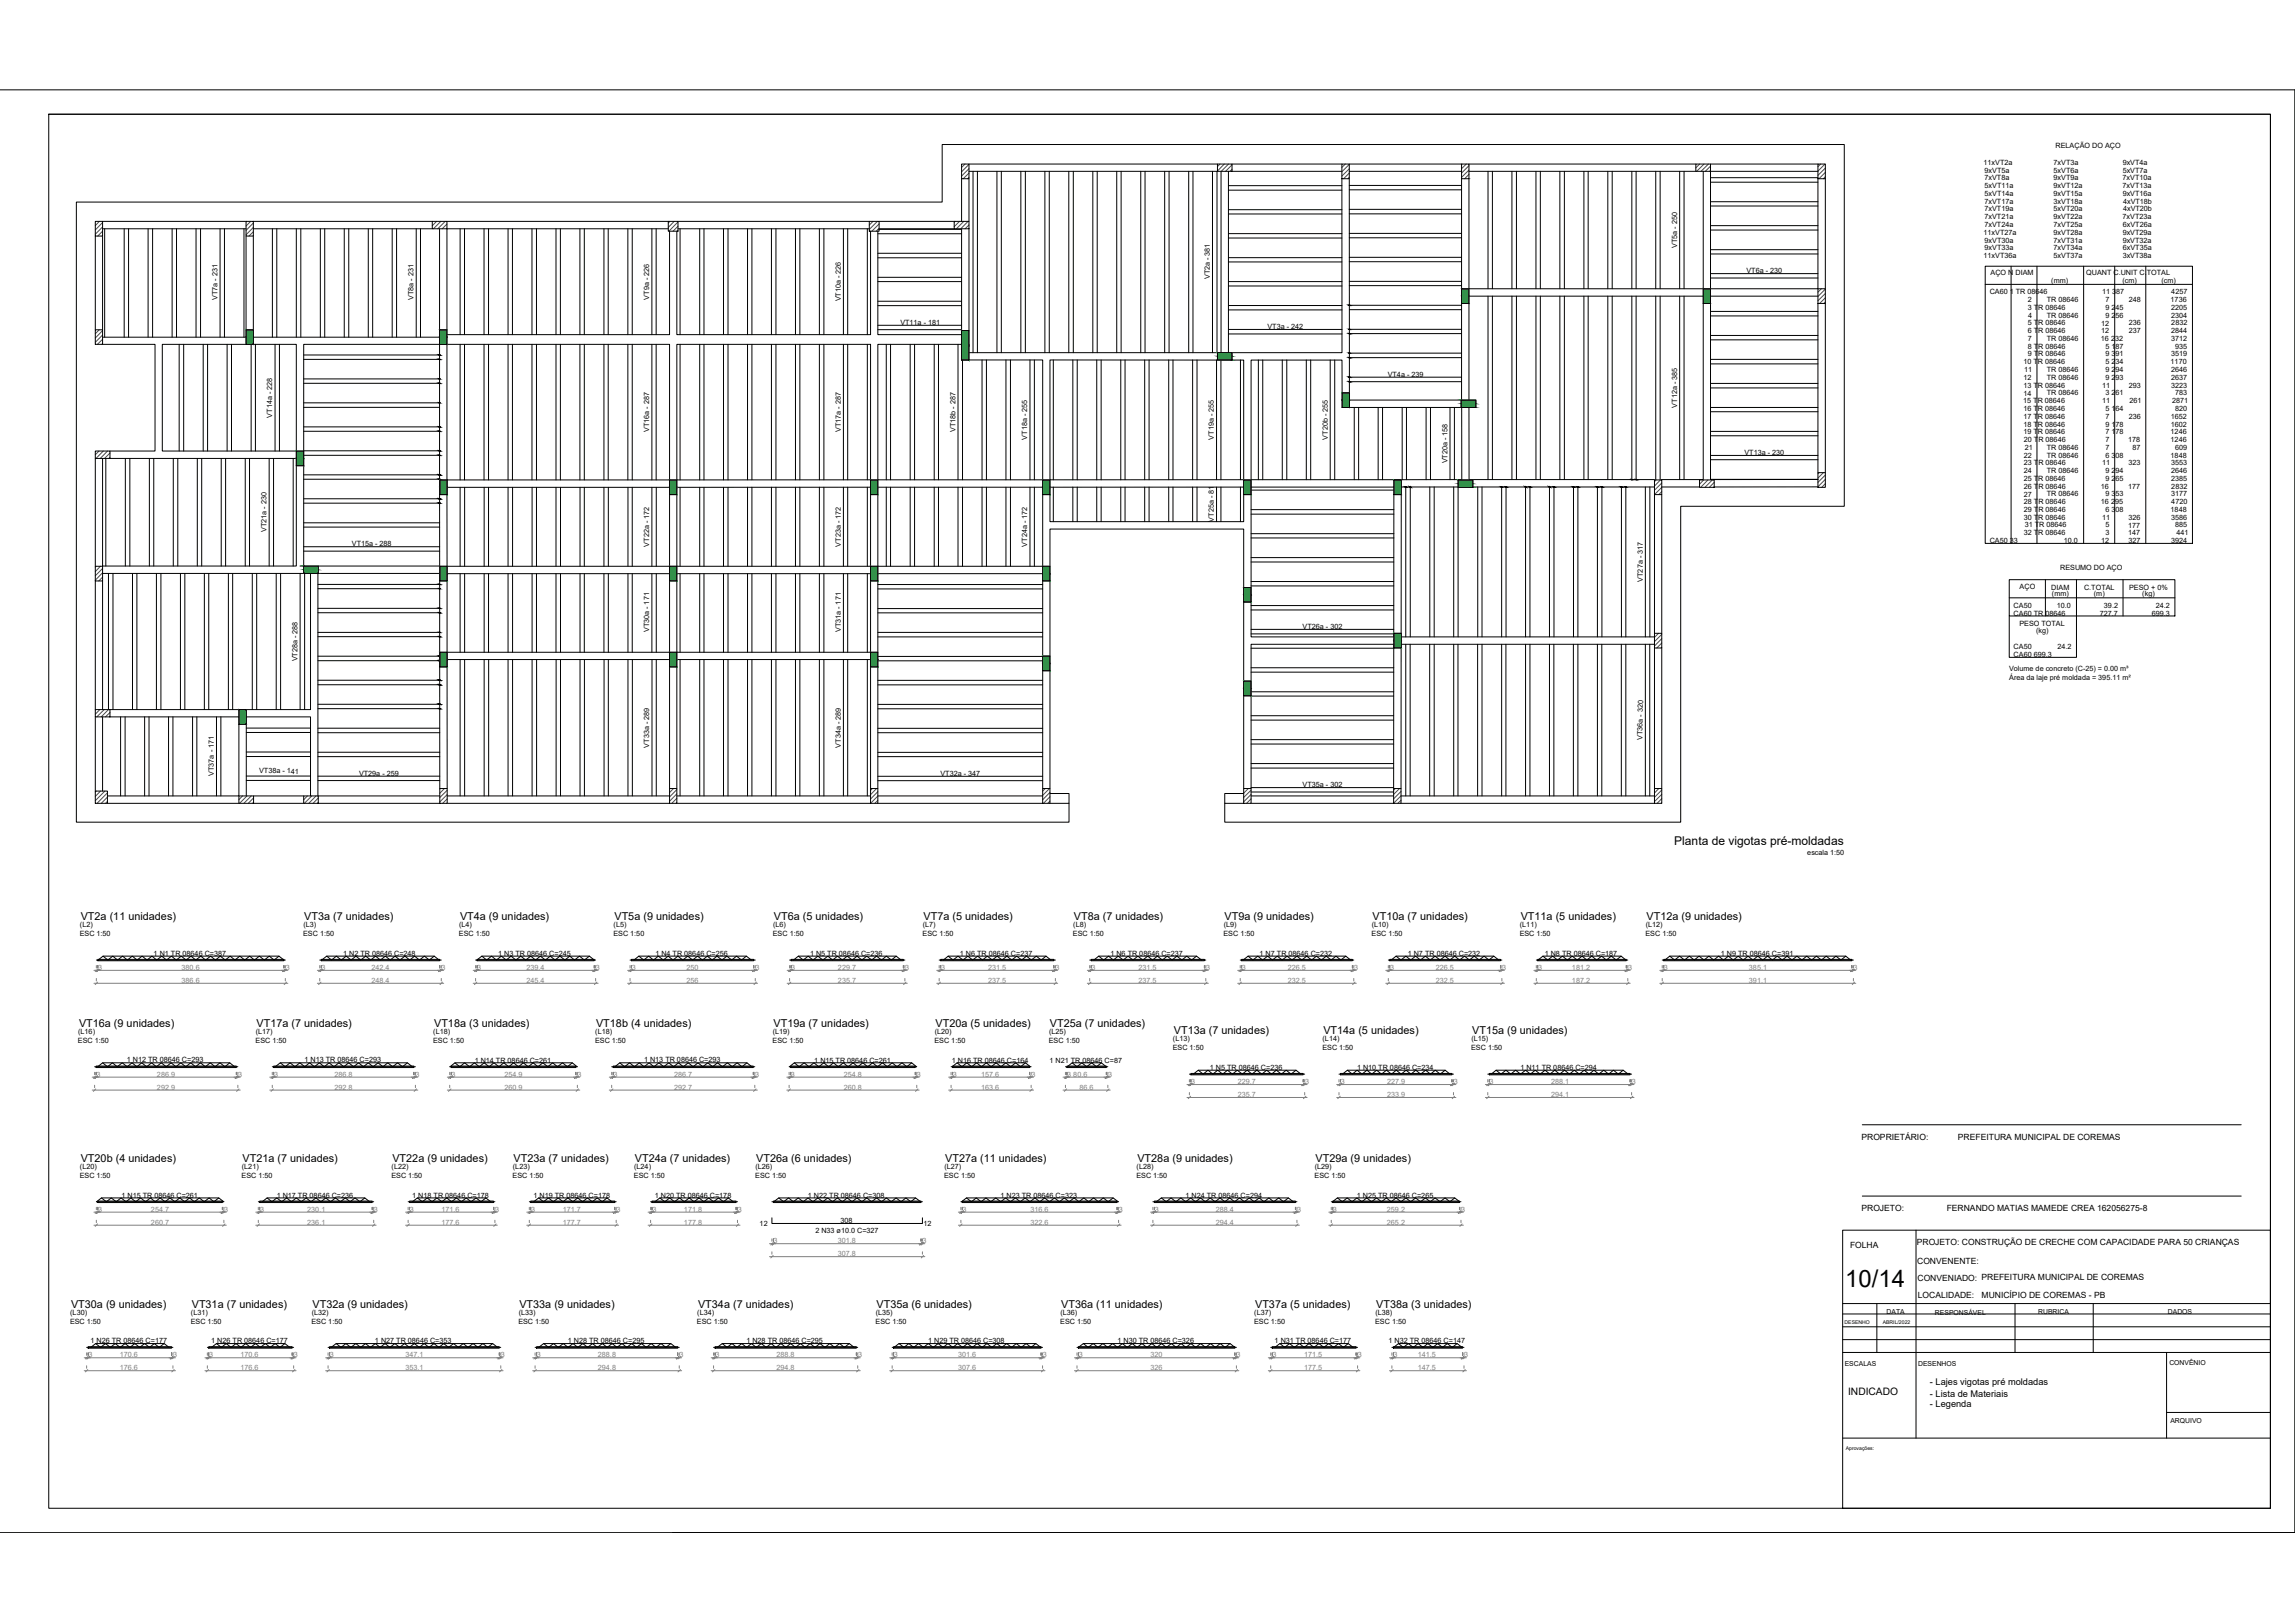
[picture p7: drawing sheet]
<svg xmlns="http://www.w3.org/2000/svg" width="841mm" height="594mm" viewBox="0 0 841 594" stroke-linecap="round" stroke-linejoin="round" font-family="sans-serif">
<defs><g id="words">
<text font-size="8.8" x="676.2" y="471.4">10/14</text>
<text font-size="4.4" x="613.5" y="309.4">Planta de vigotas pré-moldadas</text>
<g font-size="4">
<text x="29.6" y="337">VT2a (11 unidades)</text>
<text x="111.5" y="337">VT3a (7 unidades)</text>
<text x="168.6" y="337">VT4a (9 unidades)</text>
<text x="225.2" y="337">VT5a (9 unidades)</text>
<text x="283.6" y="337">VT6a (5 unidades)</text>
<text x="338.5" y="337">VT7a (5 unidades)</text>
<text x="393.6" y="337">VT8a (7 unidades)</text>
<text x="448.7" y="337">VT9a (9 unidades)</text>
<text x="503" y="337">VT10a (7 unidades)</text>
<text x="557.3" y="337">VT11a (5 unidades)</text>
<text x="603.4" y="337">VT12a (9 unidades)</text>
<text x="29" y="376.1">VT16a (9 unidades)</text>
<text x="94" y="376.1">VT17a (7 unidades)</text>
<text x="159.1" y="376.1">VT18a (3 unidades)</text>
<text x="218.4" y="376.1">VT18b (4 unidades)</text>
<text x="283.5" y="376.1">VT19a (7 unidades)</text>
<text x="342.8" y="376.1">VT20a (5 unidades)</text>
<text x="384.7" y="376.1">VT25a (7 unidades)</text>
<text x="430.1" y="378.8">VT13a (7 unidades)</text>
<text x="485" y="378.8">VT14a (5 unidades)</text>
<text x="539.5" y="378.8">VT15a (9 unidades)</text>
<text x="29.6" y="425.6">VT20b (4 unidades)</text>
<text x="88.9" y="425.6">VT21a (7 unidades)</text>
<text x="143.8" y="425.6">VT22a (9 unidades)</text>
<text x="188.2" y="425.6">VT23a (7 unidades)</text>
<text x="232.7" y="425.6">VT24a (7 unidades)</text>
<text x="277.2" y="425.6">VT26a (6 unidades)</text>
<text x="346.4" y="425.6">VT27a (11 unidades)</text>
<text x="416.8" y="425.6">VT28a (9 unidades)</text>
<text x="482.1" y="425.6">VT29a (9 unidades)</text>
<text x="26" y="478.9">VT30a (9 unidades)</text>
<text x="70.3" y="478.9">VT31a (7 unidades)</text>
<text x="114.5" y="478.9">VT32a (9 unidades)</text>
<text x="190.3" y="478.9">VT33a (9 unidades)</text>
<text x="255.8" y="478.9">VT34a (7 unidades)</text>
<text x="321.2" y="478.9">VT35a (6 unidades)</text>
<text x="388.9" y="478.9">VT36a (11 unidades)</text>
<text x="460" y="478.9">VT37a (5 unidades)</text>
<text x="504.3" y="478.9">VT38a (3 unidades)</text>
</g>
<text font-size="3.8" x="677.2" y="511">INDICADO</text>
<g font-size="3.4">
<text x="707.3" y="507.1">- Lajes vigotas pré moldadas</text>
<text x="707.3" y="511.8">- Lista de Materiais</text>
<text x="707.3" y="515.2">- Legenda</text>
</g>
<g font-size="3.1">
<text x="682.2" y="417.5">PROPRIETÁRIO:</text>
<text x="717.5" y="417.4">PREFEITURA MUNICIPAL DE COREMAS</text>
<text x="682.2" y="443.6">PROJETO:</text>
<text x="713.4" y="443.6">FERNANDO MATIAS MAMEDE CREA 162056275-8</text>
<text x="702.4" y="455.9">PROJETO: CONSTRUÇÃO DE CRECHE COM CAPACIDADE PARA 50 CRIANÇAS</text>
<text x="678" y="456.9">FOLHA</text>
<text x="702.6" y="462.8">CONVENENTE:</text>
<text x="702.7" y="469.2">CONVENIADO: PREFEITURA MUNICIPAL DE COREMAS</text>
<text x="702.8" y="475.5">LOCALIDADE:</text>
<text x="726.2" y="475.4">MUNICÍPIO DE COREMAS - PB</text>
</g>
<g font-size="2.7">
<text x="753.3" y="54.3">RELAÇÃO DO AÇO</text>
<text x="726.9" y="60.4">11xVT2a</text>
<text x="727.3" y="63.2">9xVT5a</text>
<text x="752.6" y="60.4">7xVT3a</text>
<text x="752.6" y="63.2">5xVT6a</text>
<text x="777.9" y="60.4">9xVT4a</text>
<text x="777.9" y="63.2">5xVT7a</text>
<text x="727.2" y="66.1">7xVT8a</text>
<text x="727.3" y="68.9">5xVT11a</text>
<text x="727.3" y="71.8">5xVT14a</text>
<text x="752.6" y="66.1">9xVT9a</text>
<text x="752.6" y="68.9">9xVT12a</text>
<text x="752.6" y="71.8">9xVT15a</text>
<text x="777.8" y="66.1">7xVT10a</text>
<text x="777.8" y="68.9">7xVT13a</text>
<text x="777.9" y="71.8">9xVT16a</text>
<text x="727.2" y="74.6">7xVT17a</text>
<text x="727.2" y="77.4">7xVT19a</text>
<text x="752.6" y="74.6">3xVT18a</text>
<text x="752.6" y="77.4">5xVT20a</text>
<text x="778" y="74.6">4xVT18b</text>
<text x="778" y="77.4">4xVT20b</text>
<text x="727.2" y="80.3">7xVT21a</text>
<text x="727.2" y="83.1">7xVT24a</text>
<text x="752.6" y="80.3">9xVT22a</text>
<text x="752.6" y="83.1">7xVT25a</text>
<text x="777.8" y="80.3">7xVT23a</text>
<text x="777.9" y="83.1">6xVT26a</text>
<text x="726.9" y="86">11xVT27a</text>
<text x="727.3" y="88.8">9xVT30a</text>
<text x="752.6" y="86">9xVT28a</text>
<text x="752.6" y="88.8">7xVT31a</text>
<text x="777.9" y="86">9xVT29a</text>
<text x="777.9" y="88.8">9xVT32a</text>
<text x="614.6" y="90.8" transform="rotate(-90 614.6 90.8)">VT5a - 250</text>
<text x="726.9" y="94.5">11xVT36a</text>
<text x="727.3" y="91.7">9xVT33a</text>
<text x="752.6" y="91.7">7xVT34a</text>
<text x="752.6" y="94.5">5xVT37a</text>
<text x="777.9" y="94.5">3xVT38a</text>
<text x="777.9" y="91.7">6xVT35a</text>
<text x="640" y="100">VT6a - 230</text>
<text x="729.4" y="100.8">AÇO N DIAM</text>
<text x="764.5" y="100.9">QUANT C.UNIT C.TOTAL</text>
<text x="443.4" y="102.3" transform="rotate(-90 443.4 102.3)">VT2a - 381</text>
<text x="729.1" y="107.8">CA60 1 TR 08646</text>
<text x="751.7" y="103.6">(mm)</text>
<text x="770.3" y="107.8">11 387</text>
<text x="777.8" y="103.6">(cm)</text>
<text x="792.1" y="103.6">(cm)</text>
<text x="795.7" y="107.8">4257</text>
<text x="79.7" y="110" transform="rotate(-90 79.7 110)">VT7a - 231</text>
<text x="151.5" y="110" transform="rotate(-90 151.5 110)">VT8a - 231</text>
<text x="237.9" y="109.7" transform="rotate(-90 237.9 109.7)">VT9a - 226</text>
<text x="308.1" y="110.4" transform="rotate(-90 308.1 110.4)">VT10a - 226</text>
<text x="743.1" y="113.5">3 TR 08646</text>
<text x="743.2" y="110.7">2</text>
<text x="750.1" y="110.7">TR 08646</text>
<text x="771.6" y="110.7">7</text>
<text x="771.6" y="113.5">9 245</text>
<text x="780.1" y="110.7">248</text>
<text x="795.4" y="110.7">1736</text>
<text x="795.7" y="113.5">2205</text>
<text x="329.9" y="119">VT11a - 181</text>
<text x="743.1" y="119.2">5 TR 08646</text>
<text x="743.2" y="116.4">4</text>
<text x="750.1" y="116.3">TR 08646</text>
<text x="770" y="119.3">12</text>
<text x="771.6" y="116.3">9 256</text>
<text x="780.1" y="119.2">236</text>
<text x="795.7" y="116.3">2304</text>
<text x="795.7" y="119.2">2832</text>
<text x="464.5" y="120.5">VT3a - 242</text>
<text x="743.1" y="124.9">7</text>
<text x="743.1" y="122">6 TR 08646</text>
<text x="750.1" y="124.9">TR 08646</text>
<text x="769.9" y="124.9">16 232</text>
<text x="770" y="122.1">12</text>
<text x="780.1" y="122">237</text>
<text x="795.7" y="122">2844</text>
<text x="795.7" y="124.9">3712</text>
<text x="743.1" y="127.7">8 TR 08646</text>
<text x="743.1" y="130.6">9 TR 08646</text>
<text x="771.6" y="127.7">5 187</text>
<text x="771.6" y="130.6">9 391</text>
<text x="795.6" y="130.6">3519</text>
<text x="797.1" y="127.7">935</text>
<text x="741.5" y="133.4">10 TR 08646</text>
<text x="741.8" y="136.3">11</text>
<text x="750.1" y="136.2">TR 08646</text>
<text x="771.6" y="133.4">5 234</text>
<text x="771.6" y="136.2">9 294</text>
<text x="795.4" y="133.4">1170</text>
<text x="795.7" y="136.2">2646</text>
<text x="508.6" y="138">VT4a - 239</text>
<text x="741.5" y="139.2">12</text>
<text x="741.5" y="142">13 TR 08646</text>
<text x="750.1" y="139.1">TR 08646</text>
<text x="770.3" y="142">11</text>
<text x="771.6" y="139.1">9 293</text>
<text x="780.1" y="142">293</text>
<text x="795.6" y="142">3223</text>
<text x="795.7" y="139.1">2637</text>
<text x="614.6" y="149.3" transform="rotate(-90 614.6 149.3)">VT12a - 385</text>
<text x="741.4" y="147.6">15 TR 08646</text>
<text x="741.5" y="144.9">14</text>
<text x="750.1" y="144.8">TR 08646</text>
<text x="770.3" y="147.7">11</text>
<text x="771.6" y="144.8">3 261</text>
<text x="780.4" y="147.6">261</text>
<text x="796" y="147.6">2871</text>
<text x="797.1" y="144.8">783</text>
<text x="99.8" y="152.9" transform="rotate(-90 99.8 152.9)">VT14a - 228</text>
<text x="741.5" y="150.5">16 TR 08646</text>
<text x="741.5" y="153.3">17 TR 08646</text>
<text x="771.6" y="153.4">7</text>
<text x="771.6" y="150.5">5 164</text>
<text x="780.1" y="153.3">236</text>
<text x="795.5" y="153.3">1652</text>
<text x="797.1" y="150.5">820</text>
<text x="237.9" y="158.2" transform="rotate(-90 237.9 158.2)">VT16a - 287</text>
<text x="308.1" y="158.2" transform="rotate(-90 308.1 158.2)">VT17a - 287</text>
<text x="350.1" y="158.2" transform="rotate(-90 350.1 158.2)">VT18b - 287</text>
<text x="376.5" y="161.1" transform="rotate(-90 376.5 161.1)">VT18a - 255</text>
<text x="444.8" y="161.1" transform="rotate(-90 444.8 161.1)">VT19a - 255</text>
<text x="486.5" y="161.1" transform="rotate(-90 486.5 161.1)">VT20b - 255</text>
<text x="741.5" y="156.2">18 TR 08646</text>
<text x="741.5" y="159.1">19 TR 08646</text>
<text x="741.7" y="161.9">20 TR 08646</text>
<text x="771.6" y="162">7</text>
<text x="771.6" y="156.2">9 178</text>
<text x="771.6" y="159.1">7 178</text>
<text x="779.9" y="161.9">178</text>
<text x="795.4" y="159.1">1246</text>
<text x="795.4" y="161.9">1246</text>
<text x="795.5" y="156.2">1602</text>
<text x="639.3" y="166.6">VT13a - 230</text>
<text x="741.7" y="167.7">22</text>
<text x="742" y="164.8">21</text>
<text x="750.1" y="164.7">TR 08646</text>
<text x="750.1" y="167.6">TR 08646</text>
<text x="771.6" y="164.8">7</text>
<text x="771.6" y="167.6">6 308</text>
<text x="781.5" y="164.7">87</text>
<text x="795.4" y="167.6">1848</text>
<text x="797.1" y="164.7">609</text>
<text x="530.4" y="169.7" transform="rotate(-90 530.4 169.7)">VT20a - 158</text>
<text x="741.7" y="170.4">23 TR 08646</text>
<text x="741.7" y="173.3">24</text>
<text x="750.1" y="173.3">TR 08646</text>
<text x="770.3" y="170.5">11</text>
<text x="771.6" y="173.3">9 294</text>
<text x="780" y="170.4">323</text>
<text x="795.6" y="170.4">3553</text>
<text x="795.7" y="173.3">2646</text>
<text x="741.6" y="176.1">25 TR 08646</text>
<text x="741.7" y="179">26 TR 08646</text>
<text x="769.9" y="179">16</text>
<text x="771.6" y="176.1">9 265</text>
<text x="779.9" y="179">177</text>
<text x="795.7" y="176.1">2385</text>
<text x="795.7" y="179">2832</text>
<text x="741.7" y="181.9">27</text>
<text x="741.7" y="184.6">28 TR 08646</text>
<text x="750.1" y="181.8">TR 08646</text>
<text x="769.9" y="184.6">16 295</text>
<text x="771.6" y="181.8">9 353</text>
<text x="795.6" y="181.8">3177</text>
<text x="795.7" y="184.6">4720</text>
<text x="444.8" y="191.1" transform="rotate(-90 444.8 191.1)">VT25a - 81</text>
<text x="741.6" y="190.3">30 TR 08646</text>
<text x="741.7" y="187.5">29 TR 08646</text>
<text x="770.3" y="190.4">11</text>
<text x="771.6" y="187.5">6 308</text>
<text x="780" y="190.3">326</text>
<text x="795.4" y="187.5">1848</text>
<text x="795.6" y="190.3">3586</text>
<text x="97.6" y="194.9" transform="rotate(-90 97.6 194.9)">VT21a - 230</text>
<text x="741.6" y="196">32 TR 08646</text>
<text x="742" y="193.2">31 TR 08646</text>
<text x="771.6" y="193.2">5</text>
<text x="771.6" y="196">3</text>
<text x="779.9" y="193.3">177</text>
<text x="779.9" y="196.1">147</text>
<text x="797.1" y="193.2">885</text>
<text x="797.6" y="196.1">441</text>
<text x="128.9" y="200.1">VT15a - 288</text>
<text x="237.9" y="200.2" transform="rotate(-90 237.9 200.2)">VT22a - 172</text>
<text x="308.1" y="200.2" transform="rotate(-90 308.1 200.2)">VT23a - 172</text>
<text x="376.5" y="200.2" transform="rotate(-90 376.5 200.2)">VT24a - 172</text>
<text x="729.1" y="198.9">CA50 33</text>
<text x="756.3" y="198.9">10.0</text>
<text x="770" y="198.9">12</text>
<text x="780" y="198.9">327</text>
<text x="795.6" y="198.9">3924</text>
<text x="755" y="208.9">RESUMO DO AÇO</text>
<text x="602" y="213.1" transform="rotate(-90 602 213.1)">VT27a - 317</text>
<text x="740.1" y="215.6">AÇO</text>
<text x="763.7" y="216">C.TOTAL</text>
<text x="780.2" y="215.9">PESO + 0%</text>
<text x="751.7" y="216">DIAM</text>
<text x="752" y="218.4">(mm)</text>
<text x="767.3" y="218.4">(m)</text>
<text x="785.1" y="218.4">(kg)</text>
<text x="737.9" y="222.6">CA50</text>
<text x="737.9" y="225.4">CA60 TR 08646</text>
<text x="753.7" y="222.6">10.0</text>
<text x="769.5" y="225.5">727.7</text>
<text x="771" y="222.6">39.2</text>
<text x="788.5" y="225.4">699.3</text>
<text x="790" y="222.7">24.2</text>
<text x="237.9" y="231.6" transform="rotate(-90 237.9 231.6)">VT30a - 171</text>
<text x="308.1" y="231.6" transform="rotate(-90 308.1 231.6)">VT31a - 171</text>
<text x="477.4" y="230.4">VT26a - 302</text>
<text x="740" y="229.2">PESO TOTAL</text>
<text x="746.2" y="231.7">(kg)</text>
<text x="737.9" y="237.8">CA50</text>
<text x="754" y="237.8">24.2</text>
<text x="109" y="242.2" transform="rotate(-90 109 242.2)">VT28a - 288</text>
<text x="736.3" y="245.9">Volume de concreto (C-25) = 0.00 m³</text>
<text x="737.9" y="240.6">CA60 699.3</text>
<text x="736.3" y="249.1">Área da laje pré moldada = 395.11 m²</text>
<text x="237.9" y="273.8" transform="rotate(-90 237.9 273.8)">VT33a - 289</text>
<text x="308.1" y="273.8" transform="rotate(-90 308.1 273.8)">VT34a - 289</text>
<text x="601.9" y="271" transform="rotate(-89 601.9 271)">VT36a - 320</text>
<text x="78.3" y="284.2" transform="rotate(-90 78.3 284.2)">VT37a - 171</text>
<text x="95" y="283.1" transform="rotate(1 95 283.1)">VT38a - 141</text>
<text x="131.6" y="284.1">VT29a - 259</text>
<text x="344.6" y="284.2">VT32a - 347</text>
<text x="477.4" y="288.3">VT35a - 302</text>
<text x="662.3" y="313">escala 1:50</text>
<text x="29.3" y="339.7">(L2)</text>
<text x="111.2" y="339.7">(L3)</text>
<text x="168.3" y="339.7">(L4)</text>
<text x="224.9" y="339.7">(L5)</text>
<text x="283.3" y="339.7">(L6)</text>
<text x="338.2" y="339.7">(L7)</text>
<text x="393.3" y="339.7">(L8)</text>
<text x="448.5" y="339.7">(L9)</text>
<text x="502.7" y="339.7">(L10)</text>
<text x="557" y="339.7">(L11)</text>
<text x="603.1" y="339.7">(L12)</text>
<text x="29.2" y="343">ESC 1:50</text>
<text x="111.1" y="343">ESC 1:50</text>
<text x="168.2" y="343">ESC 1:50</text>
<text x="224.8" y="343">ESC 1:50</text>
<text x="283.2" y="343">ESC 1:50</text>
<text x="338.1" y="343">ESC 1:50</text>
<text x="393.2" y="343">ESC 1:50</text>
<text x="448.4" y="343">ESC 1:50</text>
<text x="502.6" y="343">ESC 1:50</text>
<text x="556.9" y="343">ESC 1:50</text>
<text x="603" y="343">ESC 1:50</text>
<text x="56.3" y="350.1">1 N1 TR 08646 C=387</text>
<text x="125.7" y="350.1">1 N2 TR 08646 C=248</text>
<text x="182.6" y="350.1">1 N3 TR 08646 C=245</text>
<text x="240.2" y="350.1">1 N4 TR 08646 C=256</text>
<text x="296.8" y="350.1">1 N5 TR 08646 C=236</text>
<text x="351.7" y="350.1">1 N6 TR 08646 C=237</text>
<text x="406.9" y="350.1">1 N6 TR 08646 C=237</text>
<text x="461.6" y="350.1">1 N7 TR 08646 C=232</text>
<text x="515.9" y="350.1">1 N7 TR 08646 C=232</text>
<text x="566.1" y="350.1">1 N8 TR 08646 C=187</text>
<text x="630.6" y="350.1">1 N9 TR 08646 C=391</text>
<text x="28.6" y="382">ESC 1:50</text>
<text x="28.7" y="378.8">(L16)</text>
<text x="93.6" y="382">ESC 1:50</text>
<text x="93.7" y="378.8">(L17)</text>
<text x="158.7" y="382">ESC 1:50</text>
<text x="158.8" y="378.8">(L18)</text>
<text x="218.1" y="382">ESC 1:50</text>
<text x="218.1" y="378.8">(L18)</text>
<text x="283.1" y="382">ESC 1:50</text>
<text x="283.2" y="378.8">(L19)</text>
<text x="342.4" y="382">ESC 1:50</text>
<text x="342.5" y="378.8">(L20)</text>
<text x="384.3" y="382">ESC 1:50</text>
<text x="384.5" y="378.8">(L25)</text>
<text x="429.9" y="381.4">(L13)</text>
<text x="484.7" y="381.4">(L14)</text>
<text x="539.2" y="381.4">(L15)</text>
<text x="46.5" y="389.1">1 N12 TR 08646 C=293</text>
<text x="111.6" y="389.1">1 N13 TR 08646 C=293</text>
<text x="173.9" y="389.2">1 N14 TR 08646 C=261</text>
<text x="236" y="389.1">1 N13 TR 08646 C=293</text>
<text x="298.4" y="389.2">1 N15 TR 08646 C=261</text>
<text x="348.8" y="389.2">1 N16 TR 08646 C=164</text>
<text x="384.6" y="389.2">1 N21 TR 08646 C=87</text>
<text x="429.8" y="384.7">ESC 1:50</text>
<text x="484.6" y="384.7">ESC 1:50</text>
<text x="539.1" y="384.7">ESC 1:50</text>
<text x="443.4" y="391.8">1 N5 TR 08646 C=236</text>
<text x="497.3" y="391.8">1 N10 TR 08646 C=234</text>
<text x="557.1" y="391.8">1 N11 TR 08646 C=294</text>
<text x="29.2" y="431.5">ESC 1:50</text>
<text x="29.3" y="428.2">(L20)</text>
<text x="88.5" y="431.5">ESC 1:50</text>
<text x="88.6" y="428.2">(L21)</text>
<text x="143.4" y="431.5">ESC 1:50</text>
<text x="143.5" y="428.2">(L22)</text>
<text x="187.8" y="431.5">ESC 1:50</text>
<text x="188" y="428.2">(L23)</text>
<text x="232.3" y="431.5">ESC 1:50</text>
<text x="232.4" y="428.2">(L24)</text>
<text x="276.8" y="431.5">ESC 1:50</text>
<text x="276.9" y="428.2">(L26)</text>
<text x="346" y="431.5">ESC 1:50</text>
<text x="346.1" y="428.2">(L27)</text>
<text x="416.4" y="431.5">ESC 1:50</text>
<text x="416.5" y="428.2">(L28)</text>
<text x="481.8" y="431.5">ESC 1:50</text>
<text x="481.8" y="428.2">(L29)</text>
<text x="44.5" y="438.6">1 N15 TR 08646 C=261</text>
<text x="101.4" y="438.6">1 N17 TR 08646 C=236</text>
<text x="151.1" y="438.6">1 N18 TR 08646 C=178</text>
<text x="195.5" y="438.6">1 N19 TR 08646 C=178</text>
<text x="239.9" y="438.6">1 N20 TR 08646 C=178</text>
<text x="296.1" y="438.6">1 N22 TR 08646 C=308</text>
<text x="366.6" y="438.6">1 N23 TR 08646 C=323</text>
<text x="434.5" y="438.6">1 N24 TR 08646 C=294</text>
<text x="497.2" y="438.6">1 N25 TR 08646 C=265</text>
<text x="278.4" y="448.9">12</text>
<text x="308" y="447.9">308</text>
<text x="338.4" y="448.9">12</text>
<text x="298.8" y="451.6">2 N33 ø10.0 C=327</text>
<text x="25.7" y="484.8">ESC 1:50</text>
<text x="25.7" y="481.6">(L30)</text>
<text x="69.9" y="484.8">ESC 1:50</text>
<text x="70" y="481.6">(L31)</text>
<text x="114.1" y="484.8">ESC 1:50</text>
<text x="114.2" y="481.6">(L32)</text>
<text x="189.9" y="484.8">ESC 1:50</text>
<text x="190.1" y="481.6">(L33)</text>
<text x="255.4" y="484.8">ESC 1:50</text>
<text x="255.5" y="481.6">(L34)</text>
<text x="320.8" y="484.8">ESC 1:50</text>
<text x="320.9" y="481.6">(L35)</text>
<text x="388.5" y="484.8">ESC 1:50</text>
<text x="388.6" y="481.6">(L36)</text>
<text x="459.6" y="484.8">ESC 1:50</text>
<text x="459.7" y="481.6">(L37)</text>
<text x="503.9" y="484.8">ESC 1:50</text>
<text x="504.1" y="481.6">(L38)</text>
<text x="33.2" y="491.9">1 N26 TR 08646 C=177</text>
<text x="77.4" y="491.9">1 N26 TR 08646 C=177</text>
<text x="137.4" y="491.9">1 N27 TR 08646 C=353</text>
<text x="208.1" y="491.9">1 N28 TR 08646 C=295</text>
<text x="273.5" y="491.9">1 N28 TR 08646 C=295</text>
<text x="340.1" y="491.9">1 N29 TR 08646 C=308</text>
<text x="409.5" y="491.9">1 N30 TR 08646 C=326</text>
<text x="467.1" y="491.9">1 N31 TR 08646 C=177</text>
<text x="508.8" y="491.9">1 N32 TR 08646 C=147</text>
</g>
<g font-size="2.7" fill="#808080">
<text x="36" y="355.3">3</text>
<text x="66.5" y="355.3">380.6</text>
<text x="104.7" y="355.3">3</text>
<text x="117.8" y="355.3">3</text>
<text x="136.1" y="355.3">242.4</text>
<text x="161.8" y="355.3">3</text>
<text x="174.9" y="355.3">3</text>
<text x="192.9" y="355.3">239.4</text>
<text x="218.4" y="355.3">3</text>
<text x="231.5" y="355.3">3</text>
<text x="251.5" y="355.3">250</text>
<text x="276.8" y="355.3">3</text>
<text x="290" y="355.3">3</text>
<text x="307.1" y="355.3">229.7</text>
<text x="331.7" y="355.3">3</text>
<text x="344.8" y="355.3">3</text>
<text x="362.1" y="355.3">231.5</text>
<text x="386.8" y="355.3">3</text>
<text x="400" y="355.3">3</text>
<text x="417.2" y="355.3">231.5</text>
<text x="442" y="355.3">3</text>
<text x="455.1" y="355.3">3</text>
<text x="471.9" y="355.3">226.5</text>
<text x="496.2" y="355.3">3</text>
<text x="509.4" y="355.3">3</text>
<text x="526.2" y="355.3">226.5</text>
<text x="550.5" y="355.3">3</text>
<text x="563.6" y="355.3">3</text>
<text x="576.1" y="355.3">181.2</text>
<text x="596.6" y="355.3">3</text>
<text x="609.8" y="355.3">3</text>
<text x="640.9" y="355.3">385.1</text>
<text x="679.3" y="355.3">3</text>
<text x="66.5" y="360">386.6</text>
<text x="136.1" y="360.1">248.4</text>
<text x="192.9" y="360.1">245.4</text>
<text x="251.5" y="360.1">256</text>
<text x="307.1" y="360">235.7</text>
<text x="362.1" y="360">237.5</text>
<text x="417.2" y="360">237.5</text>
<text x="471.9" y="360">232.5</text>
<text x="526.2" y="360">232.5</text>
<text x="576.1" y="360.1">187.2</text>
<text x="640.9" y="360">391.1</text>
<text x="35.3" y="394.4">3</text>
<text x="57.5" y="394.4">286.9</text>
<text x="87.2" y="394.4">3</text>
<text x="100.4" y="394.4">3</text>
<text x="122.6" y="394.4">286.8</text>
<text x="152.3" y="394.4">3</text>
<text x="165.4" y="394.4">3</text>
<text x="184.8" y="394.4">254.9</text>
<text x="211.7" y="394.4">3</text>
<text x="224.8" y="394.4">3</text>
<text x="247" y="394.4">286.7</text>
<text x="276.7" y="394.4">3</text>
<text x="289.9" y="394.4">3</text>
<text x="309.2" y="394.4">254.8</text>
<text x="336" y="394.4">3</text>
<text x="349.2" y="394.4">3</text>
<text x="359.5" y="394.4">157.6</text>
<text x="378" y="394.4">3</text>
<text x="391.1" y="394.4">3 80.6</text>
<text x="406.1" y="394.4">3</text>
<text x="57.5" y="399.1">292.9</text>
<text x="122.6" y="399.1">292.8</text>
<text x="184.8" y="399.1">260.9</text>
<text x="247" y="399.1">292.7</text>
<text x="309.2" y="399.1">260.8</text>
<text x="359.5" y="399.1">163.6</text>
<text x="395.6" y="399.1">86.6</text>
<text x="436.5" y="397.1">3</text>
<text x="453.6" y="397.1">229.7</text>
<text x="453.6" y="401.8">235.7</text>
<text x="478.2" y="397.1">3</text>
<text x="491.3" y="397.1">3</text>
<text x="508.3" y="397.1">227.9</text>
<text x="508.3" y="401.8">233.9</text>
<text x="532.7" y="397.1">3</text>
<text x="545.9" y="397.1">3</text>
<text x="568.4" y="397.1">288.1</text>
<text x="568.4" y="401.8">294.1</text>
<text x="598" y="397.1">3</text>
<text x="36" y="443.8">3</text>
<text x="55.3" y="443.8">254.7</text>
<text x="82.1" y="443.8">3</text>
<text x="95.3" y="443.8">3</text>
<text x="112.6" y="443.8">230.1</text>
<text x="137" y="443.8">3</text>
<text x="150.2" y="443.8">3</text>
<text x="161.8" y="443.8">171.6</text>
<text x="181.5" y="443.8">3</text>
<text x="194.6" y="443.8">3</text>
<text x="206.2" y="443.9">171.7</text>
<text x="225.9" y="443.8">3</text>
<text x="239.1" y="443.8">3</text>
<text x="250.7" y="443.8">171.8</text>
<text x="270.4" y="443.8">3</text>
<text x="352.8" y="443.8">3</text>
<text x="377.6" y="443.8">316.6</text>
<text x="410" y="443.8">3</text>
<text x="423.2" y="443.8">3</text>
<text x="445.5" y="443.8">288.4</text>
<text x="475.4" y="443.8">3</text>
<text x="488.5" y="443.8">3</text>
<text x="508.3" y="443.8">259.2</text>
<text x="535.5" y="443.8">3</text>
<text x="55.3" y="448.6">260.7</text>
<text x="112.6" y="448.6">236.1</text>
<text x="161.8" y="448.6">177.6</text>
<text x="206.2" y="448.7">177.7</text>
<text x="250.7" y="448.6">177.8</text>
<text x="377.6" y="448.6">322.6</text>
<text x="445.5" y="448.6">294.4</text>
<text x="508.3" y="448.6">265.2</text>
<text x="283.5" y="455.4">3</text>
<text x="307" y="455.4">301.8</text>
<text x="338.1" y="455.4">3</text>
<text x="307" y="460.1">307.8</text>
<text x="32.4" y="497.2">3</text>
<text x="43.9" y="497.2">170.6</text>
<text x="63.5" y="497.2">3</text>
<text x="76.6" y="497.2">3</text>
<text x="88.1" y="497.2">170.6</text>
<text x="107.7" y="497.2">3</text>
<text x="120.9" y="497.2">3</text>
<text x="148.6" y="497.2">347.1</text>
<text x="183.6" y="497.2">3</text>
<text x="196.7" y="497.2">3</text>
<text x="219.1" y="497.2">288.8</text>
<text x="249" y="497.2">3</text>
<text x="262.2" y="497.2">3</text>
<text x="284.6" y="497.2">288.8</text>
<text x="314.5" y="497.2">3</text>
<text x="327.6" y="497.2">3</text>
<text x="351.1" y="497.2">301.6</text>
<text x="382.1" y="497.2">3</text>
<text x="395.3" y="497.2">3</text>
<text x="421.6" y="497.2">320</text>
<text x="453.2" y="497.2">3</text>
<text x="466.3" y="497.2">3</text>
<text x="477.9" y="497.2">171.5</text>
<text x="497.6" y="497.2">3</text>
<text x="510.7" y="497.2">3</text>
<text x="519.6" y="497.2">141.5</text>
<text x="536.6" y="497.2">3</text>
<text x="43.9" y="501.9">176.6</text>
<text x="88.1" y="501.9">176.6</text>
<text x="148.6" y="501.9">353.1</text>
<text x="219.1" y="501.9">294.8</text>
<text x="284.6" y="501.9">294.8</text>
<text x="351.1" y="501.9">307.6</text>
<text x="421.6" y="501.9">326</text>
<text x="477.9" y="501.9">177.5</text>
<text x="519.6" y="501.9">147.5</text>
</g>
<g font-size="2.5">
<text x="691.3" y="481.1">DATA</text>
<text x="709.1" y="481.5">RESPONSÁVEL</text>
<text x="746.9" y="481.1">RUBRICA</text>
<text x="794.4" y="481.1">DADOS</text>
<text x="676" y="500.2">ESCALAS</text>
<text x="702.9" y="500.2">DESENHOS</text>
<text x="795" y="499.8">CONVÊNIO</text>
<text x="795.4" y="521.3">ARQUIVO</text>
</g>
<g font-size="1.9">
<text x="676" y="484.8">DESENHO</text>
<text x="689.9" y="484.8">ABRIL/2022</text>
<text x="676.4" y="531.1">Aprovações:</text>
</g>
</g></defs>
<!-- layer: PDF13_FO-Hachuras das lajes -->
<g fill="none" stroke="#000" stroke-width=".37">
<path d="M356.6 62.8v66.4M358.2 62.8v66.4M365.3 62.8v66.4M366.9 62.8v66.4M374.1 62.8v66.4M375.8 62.8v66.4M382.9 62.8v66.4M384.5 62.8v66.4M391.7 62.8v66.4M393.3 62.8v66.4M400.5 62.8v66.4M402.1 62.8v66.4"/>
<path d="M409.2 62.8v66.4M410.8 62.8v66.4M418 62.8v66.4M419.6 62.8v66.4M426.8 62.8v66.4M428.4 62.8v66.4M435.6 62.8v66.4M437.2 62.8v66.4M444.3 62.8v66.4M446 62.8v66.4M450.2 78.4h41.5M450.2 76.8h41.5"/>
<path d="M450.2 69.7h41.5M450.2 68h41.5M494.5 78.3h41.1M494.5 76.7h41.1M494.5 69.5h41.1M494.5 67.9h41.1M545.3 62.8v43M546.9 62.8v43M554.1 62.8v43M555.7 62.8v43M562.9 62.8v43M564.5 62.8v43"/>
<path d="M571.6 62.8v43M573.3 62.8v43M580.4 62.8v43M582 62.8v43M589.2 62.8v43M590.8 62.8v43M598 62.8v43M599.6 62.8v43M606.8 62.8v43M608.4 62.8v43M615.5 62.8v43M617.1 62.8v43"/>
<path d="M626.8 75.5h39.4M626.8 73.9h39.4M626.8 66.7h39.4M626.8 65.1h39.4M38.4 83.8v39.7M45.5 83.8v39.7M47.1 83.8v39.7M54.3 83.8v39.7M55.9 83.8v39.7M63.1 83.8v39.7M64.7 83.8v39.7M71.8 83.8v39.7"/>
<path d="M73.5 83.8v39.7M80.6 83.8v39.7M82.3 83.8v39.7M89.4 83.8v39.7M99.8 83.8v39.7M101.4 83.8v39.7M108.6 83.8v39.7M110.2 83.8v39.7M117.4 83.8v39.7M119 83.8v39.7M126.2 83.8v39.7M127.8 83.8v39.7"/>
<path d="M135 83.8v39.7M136.6 83.8v39.7M143.7 83.8v39.7M145.3 83.8v39.7M152.5 83.8v39.7M154.1 83.8v39.7M168.6 83.8v38.8M170.2 83.8v38.8M177.4 83.8v38.8M179 83.8v38.8M186.2 83.8v38.8M187.8 83.8v38.8"/>
<path d="M194.9 83.8v38.8M196.6 83.8v38.8M203.8 83.8v38.8M205.4 83.8v38.8M212.5 83.8v38.8M214.1 83.8v38.8M221.3 83.8v38.8M222.9 83.8v38.8M230.1 83.8v38.8M231.7 83.8v38.8M238.9 83.8v38.8M240.5 83.8v38.8"/>
<path d="M249.2 83.8v38.8M256.4 83.8v38.8M258 83.8v38.8M265.1 83.8v38.8M266.8 83.8v38.8M273.9 83.8v38.8M275.5 83.8v38.8M282.7 83.8v38.8M284.4 83.8v38.8M291.5 83.8v38.8M293.1 83.8v38.8M300.3 83.8v38.8"/>
<path d="M301.9 83.8v38.8M309.1 83.8v38.8M310.6 83.8v38.8M317.8 83.8v38.8M321.7 94.4h30.7M321.7 92.8h30.7M321.7 85.6h30.7M321.7 84h30.7M450.2 85.6h41.5M450.2 95.9h41.5M450.2 94.4h41.5M450.2 87.2h41.5"/>
<path d="M494.5 95.9h41.1M494.5 94.2h41.1M494.5 87.1h41.1M494.5 85.5h41.1M626.8 93h39.4M626.8 91.5h39.4M626.8 84.3h39.4M626.8 82.6h39.4M321.7 119.1h30.7M321.7 111.9h30.7M321.7 110.3h30.7M321.7 103.1h30.7"/>
<path d="M321.7 101.6h30.7M450.2 103.1h41.6M450.2 111.9h41.6M450.2 113.5h41.6M450.2 104.7h41.6M494.5 104.6h41.1M494.5 103.1h41.1M494.5 113.4h41.1M494.5 111.8h41.1M545.3 108.5v67.2M546.9 108.5v67.2M554.1 108.5v67.2"/>
<path d="M555.7 108.5v67.2M562.9 108.5v67.2M564.5 108.5v67.2M571.6 108.5v67.2M573.3 108.5v67.2M580.4 108.5v67.2M582 108.5v67.2M589.2 108.5v67.2M590.8 108.5v67.2M598 108.5v67.2M599.6 108.5v67.2M606.8 108.5v67.2"/>
<path d="M608.4 108.5v67.2M615.5 108.5v67.2M617.1 108.5v67.2M626.8 115.7h39.4M626.8 114.1h39.4M626.8 101.8h39.4M626.8 100.2h39.4M65.7 126.1v39.1M67.3 126.1v39.1M74.5 126.1v39.1M76.1 126.1v39.1M83.2 126.1v39.1"/>
<path d="M84.8 126.1v39.1M92 126.1v39.1M93.6 126.1v39.1M100.8 126.1v39.1M102.4 126.1v39.1M111.3 138.8h49.8M111.3 131.6h49.8M111.3 130h49.8M168.6 126.1v49.7M170.2 126.1v49.7M177.4 126.1v49.7M179 126.1v49.7"/>
<path d="M186.2 126.1v49.7M187.8 126.1v49.7M194.9 126.1v49.7M196.6 126.1v49.7M203.8 126.1v49.7M205.4 126.1v49.7M212.5 126.1v49.7M214.1 126.1v49.7M221.3 126.1v49.7M222.9 126.1v49.7M230.1 126.1v49.7M231.7 126.1v49.7"/>
<path d="M238.9 126.1v49.7M240.5 126.1v49.7M249.2 126.1v49.7M256.4 126.1v49.7M258 126.1v49.7M265.1 126.1v49.7M266.8 126.1v49.7M273.9 126.1v49.6M275.5 126.1v49.6M282.7 126.1v49.6M284.4 126.1v49.6M291.5 126.1v49.6"/>
<path d="M293.1 126.1v49.6M300.3 126.1v49.6M301.9 126.1v49.6M309.1 126.1v49.6M310.6 126.1v49.6M317.8 126.1v49.6M321.7 120.7h30.7M324.8 126.1v49.6M326.3 126.1v49.6M333.5 126.1v49.6M335.2 126.1v49.6M342.3 126.1v49.6"/>
<path d="M343.9 126.1v49.6M351.1 126.1v49.6M352.7 126.8v48.9M359.9 131.8v43.9M361.5 131.8v43.9M368.6 131.8v43.9M370.3 131.8v43.9M377.4 131.8v43.9M379.1 131.8v43.9M386 131.8v43.9M393.1 131.8v43.9M394.8 131.8v43.9"/>
<path d="M401.9 131.8v43.9M403.5 131.8v43.9M410.7 131.8v43.9M412.3 131.8v43.9M419.5 131.8v43.9M421.1 131.8v43.9M428.3 131.8v43.9M429.9 131.8v43.9M437 131.8v43.9M438.7 131.8v43.9M445.8 131.8v43.9M447.4 131.8v43.9"/>
<path d="M450.2 120.7h41.6M450.2 122.3h41.6M454.6 131.8v43.9M461.1 131.8v43.9M462.7 131.8v43.9M469.9 131.8v43.9M471.6 131.8v43.9M478.7 131.8v43.9M480.3 131.8v43.9M487.5 131.8v43.9M489.1 131.8v43.9M494.5 139.8h41.1"/>
<path d="M494.5 138.1h41.1M494.5 131h41.1M494.5 129.3h41.1M494.5 122.2h41.1M494.5 120.6h41.1M626.8 131.6h39.4M626.8 133.3h39.4M626.8 124.5h39.4M626.8 122.9h39.4M111.3 158h49.8M111.3 156.4h49.8M111.3 149.2h49.8"/>
<path d="M111.3 147.5h49.8M111.3 140.4h49.8M496.3 149.2v26.5M497.9 149.2v26.5M505 149.2v26.5M506.6 149.2v26.5M513.8 149.2v26.5M515.4 149.2v26.5M522.6 149.2v26.5M524.2 149.2v26.5M531.4 149.2v26.5M533 149.2v26.5"/>
<path d="M626.8 149.2h39.4M626.8 159.6h39.4M626.8 158h39.4M626.8 150.8h39.4M626.8 142.1h39.4M626.8 140.4h39.4M38.8 167.9v39.4M45.9 167.9v39.4M47.6 167.9v39.4M54.7 167.9v39.4M56.3 167.9v39.4M63.5 167.9v39.4"/>
<path d="M65.2 167.9v39.4M72.3 167.9v39.4M73.9 167.9v39.4M81.1 167.9v39.4M82.7 167.9v39.4M89.9 167.9v39.4M91.4 167.9v39.4M98.6 167.9v39.4M100.2 167.9v39.4M107.4 167.9v39.4M111.3 166.8h49.8M111.3 165.1h49.8"/>
<path d="M111.3 175.5h49.8M111.3 173.9h49.8M168.6 178.5v28.9M170.3 178.5v28.9M177.4 178.5v28.9M179 178.5v28.9M186.2 178.5v28.9M187.8 178.5v28.9M195 178.5v28.9M196.6 178.5v28.9M203.8 178.5v28.9M205.4 178.5v28.9"/>
<path d="M212.6 178.5v28.9M214.1 178.5v28.9M221.3 178.5v28.9M222.9 178.5v28.9M230.1 178.5v28.9M231.7 178.5v28.9M238.9 178.5v28.9M240.5 178.5v28.9M249.2 178.5v28.9M256.4 178.5v28.9M258 178.5v28.9M265.1 178.5v28.9"/>
<path d="M266.8 178.5v28.9M273.9 178.4v29M275.5 178.4v29M282.7 178.4v29M284.4 178.4v29M291.5 178.4v29M293.1 178.4v29M300.3 178.4v29M301.9 178.4v29M309.1 178.4v29M310.6 178.4v29M317.8 178.4v29"/>
<path d="M324.8 178.4v29M326.3 178.4v29M333.5 178.4v29M335.2 178.4v29M342.3 178.4v29M343.9 178.4v29M351.1 178.4v29M352.7 178.4v29M359.9 178.4v29M361.5 178.4v29M368.6 178.4v29M370.3 178.4v29"/>
<path d="M377.4 178.4v29M379.1 178.4v29M386 178.4v12.7M393.1 178.4v12.7M394.8 178.4v12.7M401.9 178.4v12.7M403.5 178.4v12.7M410.7 178.4v12.7M412.3 178.4v12.7M419.5 178.4v12.7M421.1 178.4v12.7M428.3 178.4v12.7"/>
<path d="M429.9 178.4v12.7M437 178.4v12.7M438.7 178.4v12.7M445.8 178.4v12.7M447.4 178.4v12.7M454.6 178.4v12.7M458.5 179.5h52.3M515.2 178.4v54.9M516.8 178.4v54.9M524 178.4v54.9M525.6 178.4v54.9M532.7 178.4v54.9"/>
<path d="M534.3 178.4v54.9M541.5 178.4v54.9M543.1 178.4v54.9M550.3 178.4v54.9M551.9 178.4v54.9M559.1 178.4v54.9M560.7 178.4v54.9M567.8 178.4v54.9M569.5 178.4v54.9M576.6 178.4v54.9M578.2 178.4v54.9M585.4 178.4v54.9"/>
<path d="M587 178.4v54.9M594.2 178.4v54.9M595.8 178.4v54.9M603 178.4v54.9M604.6 178.4v54.9M626.8 175.6h39.4M626.8 168.4h39.4M626.8 166.8h39.4M111.3 193.1h49.8M111.3 191.5h49.8M111.3 184.3h49.8M111.3 182.7h49.8"/>
<path d="M458.5 197h52.3M458.5 195.5h52.3M458.5 188.3h52.3M458.5 186.7h52.3M39.8 210v49.9M41.4 210v49.9M48.6 210v49.9M50.2 210v49.9M57.3 210v49.9M59 210v49.9M66.1 210v49.9M67.7 210v49.9"/>
<path d="M74.9 210v49.9M76.5 210v49.9M83.7 210v49.9M85.3 210v49.9M92.5 210v49.9M94.1 210v49.9M101.2 210v49.9M102.8 210v49.9M110 210v49.9M111.3 201.9h49.8M111.3 200.3h49.8M111.6 210v49.9"/>
<path d="M116.5 215.6h44.6M116.5 214.1h44.6M168.6 210.1v28.8M170.3 210.1v28.8M177.4 210.1v28.8M179 210.1v28.8M186.2 210.1v28.8M187.8 210.1v28.8M195 210.1v28.8M196.6 210.1v28.8M203.8 210.1v28.8M205.4 210.1v28.8"/>
<path d="M212.6 210.1v28.8M214.1 210.1v28.8M221.3 210.1v28.8M222.9 210.1v28.8M230.1 210.1v28.8M231.7 210.1v28.8M238.9 210.1v28.8M240.5 210.1v28.8M249.2 210.1v28.8M256.4 210.1v28.8M258 210.1v28.8M265.1 210.1v28.8"/>
<path d="M266.8 210.1v28.8M273.9 210.1v28.8M275.5 210.1v28.8M282.7 210.1v28.8M284.4 210.1v28.8M291.5 210.1v28.8M293.1 210.1v28.8M300.3 210.1v28.8M301.9 210.1v28.8M309.1 210.1v28.8M310.6 210.1v28.8M317.8 210.1v28.8"/>
<path d="M321.7 215.7h60.4M321.7 214.1h60.4M458.5 214.6h52.3M458.5 213h52.3M458.5 205.8h52.3M458.5 204.2h52.3M116.5 233.2h44.7M116.5 231.6h44.7M116.5 224.4h44.7M116.5 222.8h44.7M321.7 233.3h60.4M321.7 231.6h60.4"/>
<path d="M321.7 224.5h60.4M321.7 222.9h60.4M458.5 237.4h52.3M458.5 232.2h52.3M458.5 230.5h52.3M458.5 223.4h52.3M458.5 221.8h52.3M515.2 236v55.5M516.8 236v55.5M523.9 236v55.5M525.6 236v55.5M532.7 236v55.5"/>
<path d="M534.3 236v55.5M541.5 236v55.5M543.1 236v55.5M550.3 236v55.5M551.9 236v55.5M559.1 236v55.5M560.7 236v55.5M567.8 236v55.5M569.4 236v55.5M576.6 236v55.5M578.2 236v55.5M585.4 236v55.5"/>
<path d="M587 236v55.5M594.1 236v55.5M595.8 236v55.5M603 236v55.5M604.6 236v55.5M116.5 259.6h44.6M116.5 258h44.6M116.5 250.8h44.6M116.5 249.1h44.6M116.5 242h44.6M116.5 240.3h44.6M168.6 241.6v49.9"/>
<path d="M170.3 241.6v49.9M177.4 241.6v49.9M179.1 241.6v49.9M186.2 241.6v49.9M187.8 241.6v49.9M195 241.6v49.9M196.6 241.6v49.9M203.8 241.6v49.9M205.4 241.6v49.9M212.6 241.6v49.9M214.2 241.6v49.9M221.4 241.6v49.9"/>
<path d="M222.9 241.6v49.9M230.1 241.6v49.9M231.7 241.6v49.9M238.9 241.6v49.9M240.5 241.6v49.9M249.2 241.6v49.9M256.4 241.6v49.9M258 241.6v49.9M265.1 241.6v49.9M266.8 241.6v49.9M273.9 241.6v49.9M275.5 241.6v49.9"/>
<path d="M282.7 241.6v49.9M284.4 241.6v49.9M291.5 241.6v49.9M293.1 241.6v49.9M300.3 241.6v49.9M301.9 241.6v49.9M309.1 241.6v49.9M310.6 241.6v49.9M317.8 241.6v49.9M321.7 258h60.4M321.7 250.8h60.4M321.7 259.6h60.4"/>
<path d="M321.7 249.2h60.4M321.7 242h60.4M321.7 240.4h60.4M458.5 254.9h52.2M458.5 253.4h52.3M458.5 246.2h52.3M458.5 244.6h52.3M44.2 262.6v28.9M45.8 262.6v28.9M53 262.6v28.9M54.6 262.6v28.9M61.8 262.6v28.9"/>
<path d="M63.4 262.6v28.9M70.6 262.6v28.9M72.1 262.6v28.9M79.3 262.6v28.9M80.9 262.6v28.9M90.3 277.1h23.5M90.3 275.4h23.5M90.3 268.3h23.5M90.3 266.7h23.5M116.5 277.1h44.7M116.5 275.5h44.7M116.5 268.4h44.7"/>
<path d="M116.5 266.7h44.6M321.7 277.1h60.4M321.7 275.6h60.4M321.7 268.4h60.4M321.7 266.8h60.4M458.5 279.7h52.2M458.5 272.5h52.2M458.5 270.9h52.2M458.5 263.8h52.2M458.5 262.1h52.2M90.3 285.8h23.5M90.3 284.2h23.5"/>
<path d="M116.5 285.9h44.7M116.5 284.3h44.7M321.7 284.3h60.4M321.7 285.9h60.4M458.5 290.1h52.2M458.5 288.5h52.2M458.5 281.3h52.2"/>
</g>
<!-- layer: PDF13_FO-Vigas -->
<g fill="none" stroke="#000" stroke-width=".37">
<path d="M352.4 65.5v15.6M355.1 65.5v15.6M355.1 62.8h91.1M355.1 60.1h91.1M447.5 62.8v66.4M450.2 62.8v66.4M451.5 62.8h40.2M451.5 60.1h40.2M491.7 65.5l.1 63.7h-40.3M494.5 65.5v78.4M494.5 62.8h41.1M494.5 60.1h41.1"/>
<path d="M535.6 65.5v40.3M538.3 62.8h83.2M538.3 60.1h83.2M624.2 62.8v43h-85.9v-40.3M626.8 60.1h39.4M666.2 62.8h-39.4v43h39.4v-40.3M668.9 65.5v40.3M34.9 86.5v34.3M37.6 83.8h52.6M37.6 81.1h52.6M37.6 86.5v34.3M90.2 86.5v34.3"/>
<path d="M92.8 83.8h65.6M92.8 81.1h65.6M92.8 86.5v34.3M161.1 83.8v37M163.8 81.1h81.1M244.9 83.8h-81.1v37M245.4 84.7v37.9h-81.6M248 84.7v37.9h71v-37.9M248.5 83.8h70.1M248.5 81.1h70.1M321.7 84.7v37.9h30.7M322.2 83.8h27.5"/>
<path d="M322.2 81.1h27.5M352.4 83.8v37.3M355.1 83.8v37.3M535.6 111.1v35.4M538.3 111.1v35.4M538.3 108.5h85.9M624.2 111.1v64.6h-15.2M626.8 111.1v64.6l39.4-.1M626.8 108.5h39.4M666.2 111.1v62M668.9 111.1v62M37.6 126.1h19.2v39.1h-16.5"/>
<path d="M37.6 123.5h52.6M90.2 126.1h-30.7v39.1h49.1v-39.1h-15.8M92.8 123.5h68.3M248 126.1h71v49.6l-71 .1zM352.4 126.1h-30.7v49.6h60.4v-43.9h-27M355.1 129.2h91.1M446.2 131.9l-61.4-.1v43.9h71v-43.8h-4.3M491.8 143.9v-12h-33.3v43.8h77.2l-.1-26.5M494.5 149.2h40.9M494.5 146.5h40.9M538.3 149.2l.1 26.5h67.9M34.9 167.9v39.5"/>
<path d="M37.6 167.9v39.4h71v-36.7M40.3 167.9h68.3M111.3 165.2v-39.1h49.8l.1 55.1M111.3 170.6v36.7h-1.4M161.2 175.8l-.1 31.5h-44.5M163.8 175.8v-49.7h81.6v49.7h-81.5M163.9 178.5h81.5M319 178.4l-71 .1M321.7 178.4h60.4M455.8 178.4h-71M458.5 178.4h52.3M513.5 178.4h20.8"/>
<path d="M539.7 178.4h66.6M609 178.4h13.8M666.2 178.3l-38 .1M163.8 181.2v26.2M245.4 181.2v26.2h-81.5M248 181.2v26.2h71v-26.2M321.7 181.2v26.2h60.4v-26.2M384.8 181.2v9.9h71v-9.9M458.5 181.2v34M510.8 181.2v52.1h-52.3v-12.8M513.5 181.2v50.8M606.3 181.2v50.8"/>
<path d="M609 181.2v50.8M34.9 212.8v47.1M37.6 210h73.7M37.6 212.8v47.1M113.8 210v49.9h-23.5M116.5 210v81.5M116.6 210h44.5l.1 34.3M163.8 212.8v26.1M163.9 210.1h81.5M245.4 212.8v26.1h-81.5M248 212.8v26.1h71v-26.1M248 210.1h71"/>
<path d="M321.7 212.8v26.1M321.7 210.1h60.4M382.1 212.8v27.5M384.8 212.8v27.5M384.8 207.4v-13.6h71v21.4M161.2 238.9v49.9M455.8 220.5v28.9M513.5 237.3l-.1 51.5M513.5 236h92.8M513.5 233.3h92.8M606.3 237.3v51.5M609 237.3v51.5"/>
<path d="M40.3 259.9h47.2M163.8 244.3l.1 44.5M163.9 241.6h81.5M245.4 244.3v44.5M248 244.3v44.5M248 241.6h71M319 244.3v44.5M321.7 244.3v44.5M382.1 245.7v43.1M384.8 245.7v43.1M455.8 254.9v33.9M458.5 254.9v33.9"/>
<path d="M458.5 249.4v-13.4h52.3l-.1 52.8M34.9 262.6v27.1M37.6 262.6v27.1M40.3 262.6h47.2M87.5 265.3v26.2h-48.1M90.3 262.6h23.5v28.9M90.3 265.3v26.2M39.4 294.2h48.1M92.9 294.2h18.4M92.9 291.5h18.4M116.6 294.2h44.6M116.6 291.5h44.6"/>
<path d="M163.9 294.2h81.5M163.9 291.5h81.5M248 294.2h71M248 291.5h71M321.7 294.2h60.4M321.7 291.5h60.4M384.8 290.6h7v3.6h-7M391.8 294.2v6.9h-363.8v-227.1h317.3v-21.1h330.6v132.5h-60v115.7h-167.1v-6.9M455.8 290.6h-7v3.6h7M458.5 294.2h52.2M458.5 291.5h52.2M513.4 294.2h92.9"/>
<path d="M513.4 291.5h92.9"/>
</g>
<!-- layer: PDF13_FO-Hachura pilar que passa -->
<g fill="none" stroke="#713939" stroke-width=".37">
<path d="M353.7 60.1l-1.3 1.2M355.1 60.2l-2.7 2.7M355.1 61.8l-2.7 2.7M355.1 63.4l-2.1 2.1M355.1 65l-.5 .5M447.1 60.1l-.9 .9M448.6 60.1l-2.4 2.5M450.2 60.1l-2.7 2.7M451.5 60.4l-2.4 2.4M451.5 62l-.8 .8M493 60.1l-1.3 1.2M494.5 60.2l-2.8 2.7"/>
<path d="M494.5 61.8l-2.8 2.7M494.5 63.4l-2.1 2.1M494.5 65l-.6 .5M535.8 60.1l-.2 .1M537.3 60.1l-1.7 1.7M538.3 65.5h.1M538.3 60.7l-2.7 2.7M538.3 62.3l-2.7 2.7M538.3 63.9l-1.6 1.6M622.9 60.1l-1.4 1.4M624.5 60.1l-2.8 2.7M626.1 60.1l-2.7 2.7"/>
<path d="M626.8 60.8l-1.9 2M626.8 62.4l-.3 .4M667.2 60.1l-1 1M668.8 60.1l-2.6 2.6M668.9 61.6l-2.7 2.6M668.9 63.1l-2.3 2.4M668.9 64.7l-.7 .8M36.4 81.1l-1.5 1.5M37.6 81.5l-2.7 2.7M37.6 83.1l-2.7 2.7M37.6 84.7l-1.8 1.8M37.6 86.3l-.2 .2"/>
<path d="M90.3 81.1l-.1 .1M91.9 81.1l-1.7 1.7M92.8 81.7l-2.6 2.7M92.8 83.3l-2.6 2.7M92.8 84.9l-1.6 1.6M92.8 86.4v.1M160 81.1l-1.6 1.6M161.5 81.1l-2.7 2.7M163.2 81.1l-2.8 2.7M163.8 82.1l-1.7 1.7M163.8 83.6l-.2 .2M245.5 81.1l-.6 .6"/>
<path d="M247.1 81.1l-2.2 2.2M248.5 81.3l-3.4 3.4M248.5 82.9l-1.9 1.8M248.5 84.5l-.3 .2M319.9 81.1l-1.3 1.3M321.5 81.1l-2.9 2.9M322.2 83.6l-1.1 1.1M322.2 82l-2.7 2.7M350 81.1l-.3 .3M351.6 81.1l-1.9 1.9M353.2 81.1l-2.7 2.7M354.8 81.1l-2.7 2.7"/>
<path d="M355.1 82.4l-1.4 1.4M667.5 105.8l-1.3 1.2M668.9 105.9l-2.7 2.7M668.9 107.5l-2.7 2.7M668.9 109.1l-2.1 2M668.9 110.6l-.5 .5M36.4 120.8l-1.5 1.4M37.6 121.1l-2.7 2.7M37.6 122.7l-2.7 2.7M37.6 124.3l-1.9 1.8M37.6 125.9l-.3 .2M36.3 165.2l-1.4 1.4"/>
<path d="M37.8 165.2l-2.6 2.7M39.4 165.2l-2.7 2.7M40.3 165.9l-2 2M40.3 167.5l-.4 .4M606.9 175.8l-.6 .6M608.5 175.8l-2.2 2.2M609 176.9l-2.7 2.6M609 178.5l-2.7 2.7M624.3 175.8l-1.5 1.5M625.9 175.8l-2.7 2.7M627.5 175.8l-2.7 2.7M628.2 176.7l-1.8 1.8"/>
<path d="M628.2 178.3l-.2 .2M666.6 173.1l-.4 .4M668.2 173.1l-2 2M668.9 174l-2.7 2.7M668.9 175.6l-2.7 2.7M668.9 177.1l-1.3 1.4M609 180.1l-1.1 1.1M35.2 207.4l-.3 .3M36.8 207.4l-1.9 2M37.6 208.2l-2.7 2.7M37.6 209.8l-2.7 2.7M37.6 211.4l-1.4 1.4"/>
<path d="M607.8 232l-1.5 1.4M609 232.3l-2.7 2.7M609 233.9l-2.7 2.7M609 235.5l-1.9 1.8M609 237.1l-.2 .2M35 259.9l-.1 .1M36.6 259.9l-1.7 1.7M38.2 259.9l-2.7 2.7M39.8 259.9l-2.7 2.7M40.2 262.6h.1M40.3 261l-1.6 1.6M35.3 289.7l-.4 .4"/>
<path d="M36.8 289.7l-1.9 2M38.4 289.7l-3.5 3.6M39.4 290.4l-3.8 3.8M39.4 291.9l-2.3 2.3M39.4 293.5l-.7 .7M88.9 291.5l-1.4 1.4M90.5 291.5l-2.7 2.7M92.1 291.5l-2.7 2.7M92.9 292.2l-1.9 2M92.9 293.8l-.4 .4M112.6 291.5l-1.3 1.4M114.3 291.5l-2.8 2.7"/>
<path d="M115.8 291.5l-2.6 2.7M116.6 292.3l-1.9 1.9M116.6 293.8l-.3 .4M161.3 288.8l-.1 .2M162.9 288.8l-1.7 1.7M163.8 294.2h.1M163.9 289.4l-2.7 2.7M163.9 291l-2.7 2.7M163.9 292.6l-1.7 1.6M246.8 288.8l-1.4 1.5M248 289.2l-2.6 2.7M248 290.8l-2.6 2.7"/>
<path d="M248 292.4l-1.8 1.8M248 293.9l-.3 .3M319.7 288.8l-.7 .7M321.2 288.8l-2.2 2.3M321.7 290l-2.7 2.7M321.7 291.6l-2.7 2.6M321.7 293.1l-1.1 1.1M383 288.8l-.9 .9M384.6 288.8l-2.5 2.5M384.8 290.2l-2.7 2.7M384.8 291.8l-2.4 2.4M384.8 293.4l-.8 .8"/>
<path d="M455.8 288.8v.1M457.5 288.8l-1.7 1.7M458.5 289.4l-2.7 2.7M458.5 291l-2.7 2.7M458.5 292.6l-1.7 1.6M458.5 294.1l-.1 .1M511.3 288.8l-.6 .6M512.9 288.8l-2.2 2.2M513.4 289.9l-2.7 2.7M513.4 291.5l-2.7 2.7M513.4 293.1l-1.2 1.1M606.3 288.8v.1"/>
<path d="M607.9 288.8l-1.6 1.7M609 289.4l-2.7 2.6M609 290.9l-2.7 2.7M609 292.5l-1.7 1.7M609 294.1l-.1 .1"/>
</g>
<!-- layer: PDF13_FO-Pilares -->
<g fill="none" stroke="#000" stroke-width=".37">
<path d="M352.4 60.1h2.7v5.4h-2.7zM446.2 60.1h5.3v2.7h-5.3zM491.7 60.1h2.8v5.4h-2.8zM535.6 60.1h2.7v5.4h-2.7zM621.5 60.1h5.3v2.7h-5.3zM666.2 60.1h2.7v5.4h-2.7zM34.9 81.1h2.7v5.4h-2.7zM90.2 81.1h2.6v5.4h-2.6zM158.4 81.1h5.4v2.7h-5.4zM244.9 81.1h3.6v3.6h-3.6zM318.6 81.1h3.6v3.6h-3.6zM349.7 81.1h5.4v2.7h-5.4z"/>
<path d="M535.6 105.8h2.7v5.3h-2.7zM624.2 105.8h2.6v5.3h-2.6zM666.2 105.8h2.7v5.3h-2.7zM34.9 120.8h2.7v5.3h-2.7zM90.2 120.8h2.6v5.3h-2.6zM161.1 120.8h2.7v5.3h-2.7zM352.4 121.1h2.7v10.8h-2.7zM446.2 129.2h5.3v2.7h-5.3zM491.8 143.9h2.7v5.3h-2.7zM535.4 146.5h5.5v2.7h-5.5zM34.9 165.2h5.4v2.7h-5.4zM108.6 165.2h2.7v5.4h-2.7z"/>
<path d="M161.2 175.8h2.7v5.4h-2.7zM245.4 175.8h2.6v5.4h-2.6zM319 175.8h2.7v5.4h-2.7zM382.1 175.8h2.7v5.4h-2.7zM455.8 175.8h2.7v5.4h-2.7zM510.8 175.8h2.7v5.4h-2.7zM534.3 175.8h5.4v2.7h-5.4zM606.3 175.8h2.7v5.4h-2.7zM622.8 175.8h5.4v2.7h-5.4zM666.2 173.1h2.7v5.4h-2.7zM34.9 207.4h2.7v5.4h-2.7zM111.3 207.3h5.3v2.7h-5.3z"/>
<path d="M161.2 207.4h2.7v5.4h-2.7zM245.4 207.4h2.6v5.4h-2.6zM319 207.4h2.7v5.4h-2.7zM382.1 207.4h2.7v5.4h-2.7zM455.8 215.2h2.7v5.3h-2.7zM161.2 238.9h2.7v5.4h-2.7zM245.4 238.9h2.6v5.4h-2.6zM319 238.9h2.7v5.4h-2.7zM510.8 232h2.7v5.3h-2.7zM606.3 232h2.7v5.3h-2.7zM34.9 259.9h5.4v2.7h-5.4zM87.5 259.9h2.8v5.4h-2.8z"/>
<path d="M382.1 240.3h2.7v5.4h-2.7zM455.8 249.4h2.7v5.5h-2.7zM34.9 289.7h4.5v4.5h-4.5zM87.5 291.5h5.4v2.7h-5.4zM111.3 291.5h5.3v2.7h-5.3zM161.2 288.8h2.7v5.4h-2.7zM245.4 288.8h2.6v5.4h-2.6zM319 288.8h2.7v5.4h-2.7zM382.1 288.8h2.7v5.4h-2.7zM455.8 288.8h2.7v5.4h-2.7zM510.7 288.8h2.7v5.4h-2.7zM606.3 288.8h2.7v5.4h-2.7z"/>
</g>
<!-- layer: PDF13_FO-Hachura pilar que morre -->
<g fill="#009424" stroke="#009424" stroke-width=".37">
<path d="M90.2 120.8l2.6 2.7v-2.7zM90.2 120.8l2.6 2.7h-2.6zM90.2 123.5l2.6 2.6v-2.6zM90.2 123.5l2.6 2.6h-2.6z"/>
<path d="M108.6 165.2l2.7 2.7v-2.7zM108.6 165.2l2.7 2.7h-2.7zM108.6 167.9l2.7 2.7v-2.7zM108.6 167.9l2.7 2.7h-2.7z"/>
<path d="M161.2 175.8l2.7 2.7v-2.7zM161.2 175.8l2.7 2.7h-2.7zM161.2 178.5l2.7 2.7v-2.7zM161.2 178.5l2.7 2.7h-2.7z"/>
<path d="M111.3 207.3l5.3 1.4v-1.4zM111.3 207.3l5.3 1.4h-5.3zM111.3 208.7l5.3 1.3v-1.3zM111.3 208.7l5.3 1.3h-5.3z"/>
<path d="M161.2 207.4l2.7 2.7v-2.7zM161.2 207.4l2.7 2.7h-2.7zM161.2 210.1l2.7 2.7v-2.7zM161.2 210.1l2.7 2.7h-2.7z"/>
<path d="M161.2 238.9l2.7 2.7v-2.7zM161.2 238.9l2.7 2.7h-2.7zM161.2 241.6l2.7 2.7v-2.7zM161.2 241.6l2.7 2.7h-2.7z"/>
<path d="M245.4 175.8l2.6 2.7v-2.7zM245.4 175.8l2.6 2.7h-2.6zM245.4 178.5l2.6 2.7v-2.7zM245.4 178.5l2.6 2.7h-2.6z"/>
<path d="M245.4 207.4l2.6 2.7v-2.7zM245.4 207.4l2.6 2.7h-2.6zM245.4 210.1l2.6 2.7v-2.7zM245.4 210.1l2.6 2.7h-2.6z"/>
<path d="M87.5 259.9l2.8 2.7v-2.7zM87.5 259.9l2.8 2.7h-2.8zM87.5 262.6l2.8 2.7v-2.7zM87.5 262.6l2.8 2.7h-2.8z"/>
<path d="M319 175.8l2.7 2.7v-2.7zM319 175.8l2.7 2.7h-2.7zM319 178.5l2.7 2.7v-2.7zM319 178.5l2.7 2.7h-2.7z"/>
<path d="M319 207.4l2.7 2.7v-2.7zM319 207.4l2.7 2.7h-2.7zM319 210.1l2.7 2.7v-2.7zM319 210.1l2.7 2.7h-2.7z"/>
<path d="M245.4 238.9l2.6 2.7v-2.7zM245.4 238.9l2.6 2.7h-2.6zM245.4 241.6l2.6 2.7v-2.7zM245.4 241.6l2.6 2.7h-2.6z"/>
<path d="M319 238.9l2.7 2.7v-2.7zM319 238.9l2.7 2.7h-2.7zM319 241.6l2.7 2.7v-2.7zM319 241.6l2.7 2.7h-2.7z"/>
<path d="M382.1 240.3l2.7 2.7v-2.7zM382.1 240.3l2.7 2.7h-2.7zM382.1 243l2.7 2.7v-2.7zM382.1 243l2.7 2.7h-2.7z"/>
<path d="M382.1 207.4l2.7 2.7v-2.7zM382.1 207.4l2.7 2.7h-2.7zM382.1 210.1l2.7 2.7v-2.7zM382.1 210.1l2.7 2.7h-2.7z"/>
<path d="M382.1 175.8l2.7 2.7v-2.7zM382.1 175.8l2.7 2.7h-2.7zM382.1 178.5l2.7 2.7v-2.7zM382.1 178.5l2.7 2.7h-2.7z"/>
<path d="M624.2 105.8l2.6 2.7v-2.7zM624.2 105.8l2.6 2.7h-2.6zM624.2 108.5l2.6 2.6v-2.6zM624.2 108.5l2.6 2.6h-2.6z"/>
<path d="M535.6 105.8l2.7 2.7v-2.7zM535.6 105.8l2.7 2.7h-2.7zM535.6 108.5l2.7 2.6v-2.6zM535.6 108.5l2.7 2.6h-2.7z"/>
<path d="M534.3 175.8l5.4 1.3v-1.3zM534.3 175.8l5.4 1.3h-5.4zM534.3 177.1l5.4 1.4v-1.4zM534.3 177.1l5.4 1.4h-5.4z"/>
<path d="M455.8 175.8l2.7 2.7v-2.7zM455.8 175.8l2.7 2.7h-2.7zM455.8 178.5l2.7 2.7v-2.7zM455.8 178.5l2.7 2.7h-2.7z"/>
<path d="M455.8 215.2l2.7 2.6v-2.6zM455.8 215.2l2.7 2.6h-2.7zM455.8 217.8l2.7 2.7v-2.7zM455.8 217.8l2.7 2.7h-2.7z"/>
<path d="M455.8 249.4l2.7 2.8v-2.8zM455.8 249.4l2.7 2.8h-2.7zM455.8 252.2l2.7 2.7v-2.7zM455.8 252.2l2.7 2.7h-2.7z"/>
<path d="M510.8 175.8l2.7 2.7v-2.7zM510.8 175.8l2.7 2.7h-2.7zM510.8 178.5l2.7 2.7v-2.7zM510.8 178.5l2.7 2.7h-2.7z"/>
<path d="M491.8 143.9l2.7 2.6v-2.6zM491.8 143.9l2.7 2.6h-2.7zM491.8 146.5l2.7 2.7v-2.7zM491.8 146.5l2.7 2.7h-2.7z"/>
<path d="M446.2 129.2l5.3 1.3v-1.3zM446.2 129.2l5.3 1.3h-5.3zM446.2 130.5l5.3 1.4v-1.4zM446.2 130.5l5.3 1.4h-5.3z"/>
<path d="M510.8 232l2.7 2.6v-2.6zM510.8 232l2.7 2.6h-2.7zM510.8 234.6l2.7 2.7v-2.7zM510.8 234.6l2.7 2.7h-2.7z"/>
<path d="M352.4 121.1l2.7 5.4v-5.4zM352.4 121.1l2.7 5.4h-2.7zM352.4 126.5l2.7 5.4v-5.4zM352.4 126.5l2.7 5.4h-2.7z"/>
<path d="M161.1 120.8l2.7 2.7v-2.7zM161.1 120.8l2.7 2.7h-2.7zM161.1 123.5l2.7 2.6v-2.6zM161.1 123.5l2.7 2.6h-2.7z"/>
<path d="M535.4 146.5l5.5 1.4v-1.4zM535.4 146.5l5.5 1.4h-5.5zM535.4 147.9l5.5 1.3v-1.3zM535.4 147.9l5.5 1.3h-5.5z"/>
</g>
<!-- layer: PDF13_DT-Cotas -->
<g fill="none" stroke="#808080" stroke-width=".37">
<path d="M34.4 355.4h71.1M35.3 353.6v1M35.3 358.4v.9M35.9 354.6v-1v1M104.1 354.6v-1v1M104.6 353.6v1M104.6 358.4v.9M116.3 355.4h46.3M117.2 353.6v1M117.2 358.4v.9M117.7 354.6v-1v1M161.2 354.6v-1v1"/>
<path d="M161.7 353.6v1M161.7 358.4v.9M173.4 355.4h45.8M174.3 353.6v1M174.3 358.4v.9M174.8 354.6v-1v1M217.8 354.6v-1v1M218.3 353.6v1M218.3 358.4v.9M230 355.4h47.6M230.9 353.6v1M230.9 358.4v.9"/>
<path d="M231.4 354.6v-1v1M276.2 354.6v-1v1M276.8 353.6v1M276.8 358.4v.9M288.5 355.4h44M289.3 353.6v1M289.3 358.4v.9M289.9 354.6v-1v1M331 354.6v-1v1M331.6 353.6v1M331.6 358.4v.9M343.3 355.4h44.3"/>
<path d="M344.2 353.6v1M344.2 358.4v.9M344.7 354.6v-1v1M386.2 354.6v-1v1M386.8 353.6v1M386.8 358.4v.9M398.4 355.4h44.4M399.3 353.6v1M399.3 358.4v.9M399.9 354.6v-1v1M441.4 354.6v-1v1M441.9 353.6v1"/>
<path d="M441.9 358.4v.9M453.6 355.4h43.4M454.5 353.6v1M454.5 358.4v.9M455 354.6v-1v1M495.6 354.6v-1v1M496.1 353.6v1M496.1 358.4v.9M507.8 355.4h43.5M508.8 353.6v1M508.8 358.4v.9M509.3 354.6v-1v1"/>
<path d="M549.9 354.6v-1v1M550.4 353.6v1M550.4 358.4v.9M562.1 355.4h35.3M563 353.6v1M563 358.4v.9M563.5 354.6v-1v1M596 354.6v-1v1M596.5 353.6v1M596.5 358.4v.9M608.2 355.4h71.9M609.1 353.6v1"/>
<path d="M609.1 358.4v.9M609.7 354.6v-1v1M678.6 354.6v-1v1M679.2 353.6v1M679.2 358.4v.9M34.4 360.1h71.1M116.3 360.1h46.3M173.4 360.1h45.8M230 360.1h47.6M288.5 360.1h44M343.3 360.1h44.3M398.4 360.1h44.4"/>
<path d="M453.6 360.1h43.4M507.8 360.1h43.5M562.1 360.1h35.3M608.2 360.1h71.9M33.8 399.3h54.3M33.8 394.5h54.3M34.7 392.7v.9M34.7 397.5v.9M35.2 393.6v-.9v.9M86.6 393.6v-.9v.9M87.2 392.7v.9M87.2 397.5v.9"/>
<path d="M98.8 399.3h54.3M98.8 394.5h54.3M99.8 392.7v.9M99.8 397.5v.9M100.3 393.6v-.9v.9M151.7 393.6v-.9v.9M152.2 392.7v.9M152.2 397.5v.9M163.9 399.3h48.6M163.9 394.5h48.6M164.8 392.7v.9M164.8 397.5v.9"/>
<path d="M165.4 393.6v-.9v.9M211 393.6v-.9v.9M211.6 392.7v.9M211.6 397.5v.9M223.3 399.3h54.2M223.3 394.5h54.2M224.2 392.7v.9M224.2 397.5v.9M224.7 393.6v-.9v.9M276.1 393.6v-.9v.9M276.6 392.7v.9M276.6 397.5v.9"/>
<path d="M288.3 399.3h48.5M288.3 394.5h48.5M289.2 392.7v.9M289.2 397.5v.9M289.8 393.6v-.9v.9M335.4 393.6v-.9v.9M336 392.7v.9M336 397.5v.9M347.6 399.3h31.2M347.6 394.5h31.2M348.5 392.7v.9M348.5 397.5v.9"/>
<path d="M349.1 393.6v-.9v.9M377.3 393.6v-.9v.9M377.9 392.7v.9M377.9 397.5v.9M389.6 399.3h17.3M389.6 394.5h17.3M390.4 392.7v.9M390.4 397.5v.9M391 393.6v-.9v.9M405.4 393.6v-.9v.9M406 392.7v.9M406 397.5v.9"/>
<path d="M435 397.2h44M435.9 395.4v.9M436.4 396.3v-.9v.9M477.6 396.3v-.9v.9M478.1 395.4v.9M489.8 397.2h43.7M490.7 395.4v.9M491.2 396.3v-.9v.9M532.1 396.3v-.9v.9M532.6 395.4v.9M544.3 397.2h54.5M545.2 395.4v.9"/>
<path d="M545.8 396.3v-.9v.9M597.4 396.3v-.9v.9M597.9 395.4v.9M435 402h44M435.9 400.1v.9M478.1 400.1v.9M489.8 402h43.7M490.7 400.1v.9M532.6 400.1v.9M544.3 402h54.5M545.2 400.1v.9M597.9 400.1v.9"/>
<path d="M34.4 448.7h48.5M34.4 444h48.5M35.3 442.2v.9M35.3 446.9v.9M35.9 443.1v-.9v.9M81.5 443.1v-.9v.9M82 442.2v.9M82 446.9v.9M93.7 448.7h44.1M93.7 444h44.1M94.7 442.2v.9M94.7 446.9v.9"/>
<path d="M95.2 443.1v-.9v.9M136.4 443.1v-.9v.9M136.9 442.2v.9M136.9 446.9v.9M148.6 448.7h33.6M148.6 444h33.6M149.6 442.2v.9M149.6 446.9v.9M150.1 443.1v-.9v.9M180.8 443.1v-.9v.9M181.4 442.2v.9M181.4 446.9v.9"/>
<path d="M193 448.7h33.7M193 444h33.7M194 442.2v.9M194 446.9v.9M194.5 443.1v-.9v.9M225.3 443.1v-.9v.9M225.8 442.2v.9M225.8 446.9v.9M237.5 448.7h33.7M237.5 444h33.7M238.4 442.2v.9M238.4 446.9v.9"/>
<path d="M238.9 443.1v-.9v.9M269.7 443.1v-.9v.9M270.3 442.2v.9M270.3 446.9v.9M282 455.5h56.9M282.9 453.7v.9M282.9 458.5v.9M283.4 454.6v-.9v.9M337.5 454.6v-.9v.9M338 453.7v.9M338 458.5v.9M351.2 448.7h59.6"/>
<path d="M351.2 444h59.6M352.1 442.2v.9M352.1 446.9v.9M352.6 443.1v-.9v.9M409.4 443.1v-.9v.9M409.9 442.2v.9M409.9 446.9v.9M421.6 448.7h54.6M421.6 444h54.6M422.5 442.2v.9M422.5 446.9v.9M423 443.1v-.9v.9"/>
<path d="M474.7 443.1v-.9v.9M475.3 442.2v.9M475.3 446.9v.9M487 448.7h49.3M487 444h49.3M487.8 442.2v.9M487.8 446.9v.9M488.4 443.1v-.9v.9M534.8 443.1v-.9v.9M535.4 442.2v.9M535.4 446.9v.9M282 460.3h56.9"/>
<path d="M30.9 497.3h33.4M31.7 495.5v.9M32.3 496.4v-.9v.9M62.9 496.4v-.9v.9M63.4 495.5v.9M75.1 497.3h33.4M76 495.5v.9M76.5 496.4v-.9v.9M107.1 496.4v-.9v.9M107.6 495.5v.9M119.3 497.3h65.1M120.2 495.5v.9"/>
<path d="M120.8 496.4v-.9v.9M183 496.4v-.9v.9M183.5 495.5v.9M195.2 497.3h54.6M196.1 495.5v.9M196.6 496.4v-.9v.9M248.4 496.4v-.9v.9M248.9 495.5v.9M260.6 497.3h54.7M261.5 495.5v.9M262 496.4v-.9v.9M313.8 496.4v-.9v.9"/>
<path d="M314.3 495.5v.9M326.1 497.3h56.8M326.9 495.5v.9M327.4 496.4v-.9v.9M381.5 496.4v-.9v.9M382.1 495.5v.9M393.7 497.3h60.3M394.7 495.5v.9M395.2 496.4v-.9v.9M452.5 496.4v-.9v.9M453.1 495.5v.9M464.8 497.3h33.5"/>
<path d="M465.7 495.5v.9M466.2 496.4v-.9v.9M497 496.4v-.9v.9M497.5 495.5v.9M509.2 497.3h28.2M510.1 495.5v.9M510.6 496.4v-.9v.9M536 496.4v-.9v.9M536.5 495.5v.9M30.9 502h33.4M31.7 500.2v1M63.4 500.2v1"/>
<path d="M75.1 502h33.4M76 500.2v1M107.6 500.2v1M119.3 502h65.1M120.2 500.2v1M183.5 500.2v1M195.2 502h54.6M196.1 500.2v1M248.9 500.2v1M260.6 502h54.7M261.5 500.2v1M314.3 500.2v1"/>
<path d="M326.1 502h56.8M326.9 500.2v1M382.1 500.2v1M393.7 502h60.3M394.7 500.2v1M453.1 500.2v1M464.8 502h33.5M465.7 500.2v1M497.5 500.2v1M509.2 502h28.2M510.1 500.2v1M536.5 500.2v1"/>
</g>
<!-- layer: PDF13_0 -->
<g fill="none" stroke="#808080" stroke-width=".37">
<path d="M35.4 355.9l.9-.9-.9 .9M35.8 359.7l-.9 .9M35.8 355l-.9 .9M103.6 355.9l.9-.9-.9 .9M105 359.7l-.9 .9M105 355l-.9 .9M117.3 355.9l.9-.9-.9 .9M117.6 359.7l-.8 .9M117.6 355l-.8 .9M160.7 355.9l.9-.9-.9 .9M162.1 359.7l-.9 .9M162.1 355l-.9 .9"/>
<path d="M174.4 355.9l.9-.9-.9 .9M174.8 359.7l-.9 .9M174.8 355l-.9 .9M217.3 355.9l.9-.9-.9 .9M218.7 359.7l-.9 .9M218.7 355l-.9 .9M231 355.9l.9-.9-.9 .9M231.3 359.7l-.9 .9M231.3 355l-.9 .9M275.8 355.9l.8-.9-.8 .9M277.2 359.7l-.9 .9M277.2 355l-.9 .9"/>
<path d="M289.4 355.9l.9-.9-.9 .9M289.8 359.7l-.9 .9M289.8 355l-.9 .9M330.6 355.9l.9-.9-.9 .9M332 359.7l-.9 .9M332 355l-.9 .9M344.3 355.9l.9-.9-.9 .9M344.6 359.7l-.9 .9M344.6 355l-.9 .9M385.7 355.9l.9-.9-.9 .9M387.2 359.7l-.9 .9M387.2 355l-.9 .9"/>
<path d="M399.4 355.9l.9-.9-.9 .9M399.8 359.7l-.9 .9M399.8 355l-.9 .9M440.9 355.9l.9-.9-.9 .9M442.3 359.7l-.9 .9M442.3 355l-.9 .9M454.5 355.9l1-.9-1 .9M454.9 359.7l-.9 .9M454.9 355l-.9 .9M495.1 355.9l1-.9-1 .9M496.6 359.7l-.9 .9M496.6 355l-.9 .9"/>
<path d="M508.8 355.9l.9-.9-.9 .9M509.2 359.7l-.9 .9M509.2 355l-.9 .9M549.4 355.9l.9-.9-.9 .9M550.8 359.7l-.8 .9M550.8 355l-.8 .9M563.1 355.9l.9-.9-.9 .9M563.4 359.7l-.9 .9M563.4 355l-.9 .9M595.5 355.9l.9-.9-.9 .9M596.9 359.7l-.8 .9M596.9 355l-.8 .9"/>
<path d="M609.2 355.9l.9-.9-.9 .9M609.6 359.7l-.9 .9M609.6 355l-.9 .9M678.2 355.9l.9-.9-.9 .9M679.6 359.7l-.8 .9M679.6 355l-.8 .9M34.8 395l.9-.9-.9 .9M35.1 398.8l-.9 .9M35.1 394.1l-.9 .9M86.2 395l.8-.9-.8 .9M87.6 398.8l-.9 .9M87.6 394.1l-.9 .9"/>
<path d="M99.8 395l1-.9-1 .9M100.2 398.8l-.9 .9M100.2 394.1l-.9 .9M151.2 395l.9-.9-.9 .9M152.7 398.8l-.9 .9M152.7 394.1l-.9 .9M164.9 395l.9-.9-.9 .9M165.3 398.8l-1 .9M165.3 394.1l-1 .9M210.6 395l.9-.9-.9 .9M212 398.8l-.9 .9M212 394.1l-.9 .9"/>
<path d="M224.3 395l.8-.9-.8 .9M224.6 398.8l-.9 .9M224.6 394.1l-.9 .9M275.6 395l.9-.9-.9 .9M277.1 398.8l-1 .9M277.1 394.1l-1 .9M289.3 395l.9-.9-.9 .9M289.6 398.8l-.8 .9M289.6 394.1l-.8 .9M335 395l.8-.9-.8 .9M336.4 398.8l-.9 .9M336.4 394.1l-.9 .9"/>
<path d="M348.6 395l.9-.9-.9 .9M349 398.8l-.9 .9M349 394.1l-.9 .9M376.9 395l.8-.9-.8 .9M378.3 398.8l-.9 .9M378.3 394.1l-.9 .9M390.5 395l1-.9-1 .9M390.9 398.8l-.9 .9M390.9 394.1l-.9 .9M405 395l.9-.9-.9 .9M406.4 398.8l-.9 .9M406.4 394.1l-.9 .9"/>
<path d="M435.9 397.7l.9-.9-.9 .9M436.3 396.8l-.9 .9M477.1 397.7l.9-.9-.9 .9M478.6 396.8l-1 .9M490.8 397.7l.9-.9-.9 .9M491.2 396.8l-1 .9M531.7 397.7l.8-.9-.8 .9M533.1 396.8l-.9 .9M545.3 397.7l.9-.9-.9 .9M545.7 396.8l-.9 .9M596.9 397.7l.9-.9-.9 .9M598.4 396.8l-.9 .9"/>
<path d="M436.3 401.5l-.9 .9M478.6 401.5l-1 .9M491.2 401.5l-1 .9M533.1 401.5l-.9 .9M545.7 401.5l-.9 .9M598.4 401.5l-.9 .9M35.4 444.4l.9-.9-.9 .9M35.8 448.3l-.9 .9M35.8 443.5l-.9 .9M81.1 444.4l.8-.9-.8 .9M82.5 448.3l-.9 .9M82.5 443.5l-.9 .9"/>
<path d="M94.7 444.4l.9-.9-.9 .9M95.1 448.3l-.9 .9M95.1 443.5l-.9 .9M136 444.4l.9-.9-.9 .9M137.4 448.3l-.9 .9M137.4 443.5l-.9 .9M149.6 444.4l.9-.9-.9 .9M150 448.3l-.9 .9M150 443.5l-.9 .9M180.4 444.4l.9-.9-.9 .9M181.8 448.3l-.9 .9M181.8 443.5l-.9 .9"/>
<path d="M194.1 444.4l.8-.9-.8 .9M194.4 448.3l-.9 .9M194.4 443.5l-.9 .9M224.8 444.4l.9-.9-.9 .9M226.2 448.3l-.8 .9M226.2 443.5l-.8 .9M238.5 444.4l.9-.9-.9 .9M238.9 448.3l-.9 .9M238.9 443.5l-.9 .9M269.3 444.4l.9-.9-.9 .9M270.7 448.3l-.9 .9M270.7 443.5l-.9 .9"/>
<path d="M283 456l.8-.9-.8 .9M283.3 459.8l-.9 .9M283.3 455.1l-.9 .9M337.1 456l.8-.9-.8 .9M338.5 459.8l-.9 .9M338.5 455.1l-.9 .9M352.2 444.4l.9-.9-.9 .9M352.6 448.3l-.9 .9M352.6 443.5l-.9 .9M408.9 444.4l.9-.9-.9 .9M410.4 448.3l-1 .9M410.4 443.5l-1 .9"/>
<path d="M422.6 444.4l.9-.9-.9 .9M423 448.3l-.9 .9M423 443.5l-.9 .9M474.3 444.4l.9-.9-.9 .9M475.7 448.3l-.9 .9M475.7 443.5l-.9 .9M488 444.4l.8-.9-.8 .9M488.3 448.3l-.9 .9M488.3 443.5l-.9 .9M534.4 444.4l.9-.9-.9 .9M535.8 448.3l-.8 .9M535.8 443.5l-.8 .9"/>
<path d="M31.8 497.7l1-.8-1 .8M32.2 496.9l-.9 .8M62.4 497.7l.9-.8-.9 .8M63.8 496.9l-.9 .8M76.1 497.7l.9-.8-.9 .8M76.5 496.9l-1 .8M106.7 497.7l.8-.8-.8 .8M108.1 496.9l-.9 .8M120.3 497.7l.9-.8-.9 .8M120.7 496.9l-.9 .8M182.5 497.7l.9-.8-.9 .8M183.9 496.9l-.9 .8"/>
<path d="M196.2 497.7l.9-.8-.9 .8M196.6 496.9l-1 .8M247.9 497.7l.9-.8-.9 .8M249.4 496.9l-.9 .8M261.6 497.7l.9-.8-.9 .8M262 496.9l-.9 .8M313.4 497.7l.9-.8-.9 .8M314.8 496.9l-.9 .8M327.1 497.7l.8-.8-.8 .8M327.4 496.9l-.9 .8M381.1 497.7l.9-.8-.9 .8M382.5 496.9l-.9 .8"/>
<path d="M394.8 497.7l.8-.8-.8 .8M395.1 496.9l-.9 .8M452.1 497.7l.9-.8-.9 .8M453.5 496.9l-.9 .8M465.8 497.7l.8-.8-.8 .8M466.1 496.9l-.9 .8M496.5 497.7l.9-.8-.9 .8M497.9 496.9l-.9 .8M510.2 497.7l.8-.8-.8 .8M510.5 496.9l-.9 .8M535.5 497.7l.9-.8-.9 .8M537 496.9l-.9 .8"/>
<path d="M32.2 501.6l-.9 .9M63.8 501.6l-.9 .9M76.5 501.6l-1 .9M108.1 501.6l-.9 .9M120.7 501.6l-.9 .9M183.9 501.6l-.9 .9M196.6 501.6l-1 .9M249.4 501.6l-.9 .9M262 501.6l-.9 .9M314.8 501.6l-.9 .9M327.4 501.6l-.9 .9M382.5 501.6l-.9 .9"/>
<path d="M395.1 501.6l-.9 .9M453.5 501.6l-.9 .9M466.1 501.6l-.9 .9M497.9 501.6l-.9 .9M510.5 501.6l-.9 .9M537 501.6l-.9 .9"/>
</g>
<!-- layer: PDF13_DT-Armadura positiva -->
<g fill="none" stroke="#000" stroke-width=".37">
<path d="M35.3 351.6h69.3M35.9 351.6l1.9-1.4 1.7 1.4 1.8-1.4 1.8 1.4 1.8-1.4 1.8 1.4 1.8-1.4 1.7 1.4 1.9-1.4 1.8 1.4 1.8-1.4 1.7 1.4 1.9-1.4 1.7 1.4 1.8-1.4 1.8 1.4 1.8-1.4 1.8 1.4 1.8-1.4 1.8 1.4 1.8-1.4 1.8 1.4 1.8-1.4 1.8 1.4 1.7-1.4 1.8 1.4 1.8-1.4 1.8 1.4 1.8-1.4 1.8 1.4 1.8-1.4 1.8 1.4 1.7-1.4 1.9 1.4 1.8-1.4 1.8 1.4 1.7-1.4 1.9 1.4M37.8 350.2h64.4M117.2 351.6h44.5M117.9 351.6l1.8-1.4 1.8 1.4 1.8-1.4 1.8 1.4 1.8-1.4 1.8 1.4 1.7-1.4 1.8 1.4 1.8-1.4 1.8 1.4 1.8-1.4 1.8 1.4 1.8-1.4 1.8 1.4 1.8-1.4 1.8 1.4 1.8-1.4 1.8 1.4 1.7-1.4 1.8 1.4 1.8-1.4 1.8 1.4 1.8-1.4 1.8 1.4M119.7 350.2h39.4M174.3 351.6h44M174.8 351.6l1.8-1.4 1.8 1.4 1.7-1.4 1.8 1.4 1.8-1.4 1.8 1.4 1.8-1.4 1.8 1.4 1.7-1.4 1.9 1.4 1.8-1.4 1.8 1.4 1.7-1.4 1.9 1.4 1.7-1.4 1.8 1.4 1.8-1.4 1.8 1.4 1.8-1.4 1.8 1.4 1.7-1.4 1.9 1.4 1.8-1.4 1.8 1.4M176.6 350.2h39.4M230.9 351.6h45.9M232.3 351.6l1.8-1.4 1.8 1.4 1.8-1.4 1.8 1.4 1.8-1.4 1.8 1.4 1.8-1.4 1.7 1.4 1.8-1.4 1.8 1.4 1.8-1.4 1.8 1.4 1.8-1.4 1.8 1.4 1.8-1.4 1.8 1.4 1.8-1.4 1.8 1.4 1.8-1.4 1.7 1.4 1.8-1.4 1.8 1.4 1.8-1.4 1.8 1.4M234.1 350.2h39.4"/>
<path d="M289.3 351.6h42.3M290.8 351.6l1.8-1.4 1.7 1.4 1.9-1.4 1.7 1.4 1.8-1.4 1.8 1.4 1.9-1.4 1.7 1.4 1.8-1.4 1.8 1.4 1.8-1.4 1.8 1.4 1.8-1.4 1.7 1.4 1.8-1.4 1.8 1.4 1.8-1.4 1.8 1.4 1.8-1.4 1.8 1.4 1.8-1.4 1.8 1.4M292.6 350.2h35.8M344.2 351.6h42.6M345.7 351.6l1.8-1.4 1.7 1.4 1.9-1.4 1.8 1.4 1.8-1.4 1.7 1.4 1.9-1.4 1.7 1.4 1.8-1.4 1.8 1.4 1.8-1.4 1.8 1.4 1.8-1.4 1.8 1.4 1.8-1.4 1.8 1.4 1.8-1.4 1.8 1.4 1.8-1.4 1.8 1.4 1.7-1.4 1.8 1.4M347.5 350.2h35.8M399.3 351.6h42.6M400.9 351.6l1.7-1.4 1.9 1.4 1.7-1.4 1.8 1.4 1.8-1.4 1.8 1.4 1.8-1.4 1.8 1.4 1.8-1.4 1.8 1.4 1.8-1.4 1.8 1.4 1.7-1.4 1.9 1.4 1.7-1.4 1.8 1.4 1.8-1.4 1.8 1.4 1.8-1.4 1.8 1.4 1.8-1.4 1.8 1.4M402.6 350.2h35.9M454.5 351.6h41.6M455.5 351.6l1.9-1.4 1.7 1.4 1.8-1.4 1.8 1.4 1.8-1.4 1.8 1.4 1.8-1.4 1.8 1.4 1.8-1.4 1.8 1.4 1.8-1.4 1.8 1.4 1.8-1.4 1.8 1.4 1.7-1.4 1.8 1.4 1.8-1.4 1.8 1.4 1.8-1.4 1.8 1.4 1.8-1.4 1.8 1.4M457.4 350.2h35.8"/>
<path d="M508.8 351.6h41.6M509.8 351.6l1.8-1.4 1.8 1.4 1.8-1.4 1.8 1.4 1.8-1.4 1.7 1.4 1.9-1.4 1.7 1.4 1.8-1.4 1.8 1.4 1.8-1.4 1.8 1.4 1.8-1.4 1.8 1.4 1.8-1.4 1.8 1.4 1.8-1.4 1.7 1.4 1.9-1.4 1.7 1.4 1.8-1.4 1.8 1.4M511.6 350.2h35.8M563 351.6h33.5M563.6 351.6l1.8-1.4 1.8 1.4 1.8-1.4 1.8 1.4 1.8-1.4 1.8 1.4 1.8-1.4 1.8 1.4 1.8-1.4 1.7 1.4 1.8-1.4 1.8 1.4 1.8-1.4 1.8 1.4 1.8-1.4 1.8 1.4 1.8-1.4 1.7 1.4M565.4 350.2h28.7M609.1 351.6h70.1M610.1 351.6l1.8-1.4 1.8 1.4 1.8-1.4 1.8 1.4 1.8-1.4 1.8 1.4 1.7-1.4 1.9 1.4 1.7-1.4 1.8 1.4 1.8-1.4 1.8 1.4 1.8-1.4 1.8 1.4 1.8-1.4 1.8 1.4 1.8-1.4 1.8 1.4 1.7-1.4 1.9 1.4 1.7-1.4 1.8 1.4 1.8-1.4 1.8 1.4 1.8-1.4 1.8 1.4 1.8-1.4 1.8 1.4 1.8-1.4 1.8 1.4 1.7-1.4 1.9 1.4 1.7-1.4 1.8 1.4 1.8-1.4 1.8 1.4 1.8-1.4 1.8 1.4M611.9 350.2h64.5M34.7 390.7h52.5M35.8 390.7l1.8-1.4 1.8 1.4 1.8-1.4 1.8 1.4 1.8-1.4 1.8 1.4 1.8-1.4 1.8 1.4 1.7-1.4 1.9 1.4 1.7-1.4 1.8 1.4 1.8-1.4 1.8 1.4 1.8-1.4 1.8 1.4 1.8-1.4 1.8 1.4 1.8-1.4 1.8 1.4 1.7-1.4 1.9 1.4 1.7-1.4 1.8 1.4 1.8-1.4 1.8 1.4 1.8-1.4 1.8 1.4M37.6 389.3h46.6"/>
<path d="M99.8 390.7h52.4M100.9 390.7l1.8-1.4 1.8 1.4 1.8-1.4 1.8 1.4 1.8-1.4 1.8 1.4 1.8-1.4 1.7 1.4 1.9-1.4 1.7 1.4 1.8-1.4 1.8 1.4 1.8-1.4 1.8 1.4 1.8-1.4 1.8 1.4 1.8-1.4 1.8 1.4 1.8-1.4 1.7 1.4 1.9-1.4 1.7 1.4 1.8-1.4 1.8 1.4 1.8-1.4 1.8 1.4 1.8-1.4 1.8 1.4M102.7 389.3h46.6M164.8 390.7h46.7l-1.8-1.4-1.8 1.4-1.8-1.4-1.8 1.4-1.8-1.4-1.8 1.4-1.8-1.4-1.8 1.4-1.7-1.4-1.8 1.4-1.8-1.4-1.8 1.4-1.8-1.4-1.8 1.4-1.8-1.4-1.8 1.4-1.8-1.4-1.8 1.4-1.8-1.4-1.8 1.4-1.7-1.4-1.8 1.4-1.8-1.4-1.8 1.4-1.8-1.4-1.8 1.4M166.7 389.3h43M224.2 390.7h52.4M225.3 390.7l1.8-1.4 1.8 1.4 1.8-1.4 1.8 1.4 1.8-1.4 1.8 1.4 1.8-1.4 1.7 1.4 1.9-1.4 1.7 1.4 1.9-1.4 1.7 1.4 1.8-1.4 1.8 1.4 1.8-1.4 1.8 1.4 1.8-1.4 1.8 1.4 1.8-1.4 1.8 1.4 1.7-1.4 1.9 1.4 1.8-1.4 1.8 1.4 1.7-1.4 1.8 1.4 1.8-1.4 1.8 1.4M227.1 389.3h46.6M289.2 390.7h46.8M289.3 390.7l1.8-1.4 1.8 1.4 1.8-1.4 1.8 1.4 1.8-1.4 1.8 1.4 1.8-1.4 1.8 1.4 1.7-1.4 1.8 1.4 1.8-1.4 1.8 1.4 1.8-1.4 1.8 1.4 1.8-1.4 1.8 1.4 1.8-1.4 1.8 1.4 1.8-1.4 1.8 1.4 1.7-1.4 1.8 1.4 1.8-1.4 1.8 1.4 1.8-1.4 1.8 1.4M291.1 389.3h43M348.5 390.7h29.4"/>
<path d="M348.9 390.7l1.8-1.4 1.8 1.4 1.8-1.4 1.8 1.4 1.8-1.4 1.8 1.4 1.7-1.4 1.8 1.4 1.8-1.4 1.8 1.4 1.8-1.4 1.8 1.4 1.8-1.4 1.8 1.4 1.8-1.4 1.8 1.4M350.7 389.3h25.1M390.4 390.7h15.6M391.1 390.7l1.8-1.4 1.8 1.4 1.8-1.4 1.7 1.4 1.8-1.4 1.8 1.4 1.8-1.4 1.8 1.4M392.9 389.3h10.7M435.9 393.4h42.2M437.3 393.4l1.8-1.4 1.8 1.4 1.8-1.4 1.8 1.4 1.7-1.4 1.9 1.4 1.7-1.4 1.8 1.4 1.8-1.4 1.9 1.4 1.7-1.4 1.8 1.4 1.8-1.4 1.8 1.4 1.8-1.4 1.8 1.4 1.7-1.4 1.9 1.4 1.7-1.4 1.8 1.4 1.8-1.4 1.9 1.4M439.1 392h35.8M490.7 393.4h41.9M492 393.4l1.8-1.4 1.8 1.4 1.7-1.4 1.8 1.4 1.8-1.4 1.8 1.4 1.8-1.4 1.8 1.4 1.8-1.4 1.8 1.4 1.8-1.4 1.8 1.4 1.8-1.4 1.8 1.4 1.7-1.4 1.8 1.4 1.8-1.4 1.8 1.4 1.8-1.4 1.8 1.4 1.8-1.4 1.8 1.4M493.8 392h35.8M545.2 393.4h52.7"/>
<path d="M546.5 393.4l1.8-1.4 1.7 1.4 1.9-1.4 1.7 1.4 1.8-1.4 1.8 1.4 1.9-1.4 1.7 1.4 1.8-1.4 1.8 1.4 1.8-1.4 1.8 1.4 1.8-1.4 1.7 1.4 1.9-1.4 1.7 1.4 1.8-1.4 1.8 1.4 1.9-1.4 1.7 1.4 1.8-1.4 1.8 1.4 1.8-1.4 1.8 1.4 1.8-1.4 1.7 1.4 1.8-1.4 1.8 1.4M548.3 392h46.5M37.2 438.8h43M97.9 438.8h35.8M153 438.8h25.1M197.4 438.8h25.1M241.8 438.8h25.1M285.4 438.8h50.1M354.2 438.8h53.7M425.6 438.8h46.5M490.1 438.8h43M35.3 440.2h46.7"/>
<path d="M35.4 440.2l1.8-1.4 1.8 1.4 1.8-1.4 1.8 1.4 1.8-1.4 1.8 1.4 1.8-1.4 1.7 1.4 1.8-1.4 1.8 1.4 1.8-1.4 1.8 1.4 1.8-1.4 1.8 1.4 1.8-1.4 1.8 1.4 1.8-1.4 1.8 1.4 1.8-1.4 1.7 1.4 1.8-1.4 1.8 1.4 1.8-1.4 1.8 1.4 1.8-1.4 1.8 1.4M94.7 440.2h42.2M96.1 440.2l1.8-1.4 1.8 1.4 1.7-1.4 1.9 1.4 1.7-1.4 1.8 1.4 1.8-1.4 1.8 1.4 1.8-1.4 1.8 1.4 1.8-1.4 1.8 1.4 1.8-1.4 1.8 1.4 1.7-1.4 1.9 1.4 1.7-1.4 1.8 1.4 1.8-1.4 1.8 1.4 1.8-1.4 1.8 1.4M149.6 440.2h31.8M151.1 440.2l1.9-1.4 1.8 1.4 1.7-1.4 1.8 1.4 1.8-1.4 1.8 1.4 1.8-1.4 1.8 1.4 1.8-1.4 1.8 1.4 1.8-1.4 1.7 1.4 1.9-1.4 1.8 1.4 1.8-1.4 1.7 1.4M194 440.2h31.8M195.6 440.2l1.8-1.4 1.8 1.4 1.8-1.4 1.8 1.4 1.8-1.4 1.7 1.4 1.8-1.4 1.8 1.4 1.8-1.4 1.8 1.4 1.8-1.4 1.7 1.4 1.9-1.4 1.8 1.4 1.8-1.4 1.7 1.4M238.4 440.2h31.9M240 440.2l1.8-1.4 1.8 1.4 1.8-1.4 1.8 1.4 1.8-1.4 1.8 1.4 1.8-1.4 1.7 1.4 1.9-1.4 1.7 1.4 1.8-1.4 1.8 1.4 1.8-1.4 1.8 1.4 1.8-1.4 1.8 1.4M282.9 446v2.1h55.1v-2.1M282.9 440.2h55.1M283.6 440.2l1.8-1.4 1.8 1.4 1.8-1.4 1.7 1.4 1.8-1.4 1.8 1.4 1.8-1.4 1.8 1.4 1.8-1.4 1.8 1.4 1.8-1.4 1.8 1.4 1.8-1.4 1.8 1.4 1.8-1.4 1.8 1.4 1.7-1.4 1.8 1.4 1.8-1.4 1.8 1.4 1.8-1.4 1.8 1.4 1.8-1.4 1.8 1.4 1.8-1.4 1.8 1.4 1.8-1.4 1.8 1.4 1.7-1.4 1.9 1.4"/>
<path d="M352.1 440.2h57.8M352.4 440.2l1.8-1.4 1.8 1.4 1.8-1.4 1.7 1.4 1.8-1.4 1.8 1.4 1.8-1.4 1.8 1.4 1.8-1.4 1.8 1.4 1.8-1.4 1.8 1.4 1.8-1.4 1.7 1.4 1.9-1.4 1.7 1.4 1.8-1.4 1.8 1.4 1.8-1.4 1.8 1.4 1.8-1.4 1.8 1.4 1.8-1.4 1.8 1.4 1.8-1.4 1.7 1.4 1.9-1.4 1.7 1.4 1.8-1.4 1.8 1.4 1.8-1.4 1.8 1.4M422.5 440.2h52.8M423.8 440.2l1.8-1.4 1.8 1.4 1.7-1.4 1.8 1.4 1.8-1.4 1.8 1.4 1.8-1.4 1.8 1.4 1.8-1.4 1.8 1.4 1.8-1.4 1.8 1.4 1.8-1.4 1.8 1.4 1.7-1.4 1.8 1.4 1.8-1.4 1.8 1.4 1.8-1.4 1.8 1.4 1.8-1.4 1.8 1.4 1.8-1.4 1.8 1.4 1.8-1.4 1.8 1.4 1.7-1.4 1.8 1.4M487.8 440.2h47.6M488.3 440.2l1.8-1.4 1.8 1.4 1.8-1.4 1.8 1.4 1.7-1.4 1.9 1.4 1.7-1.4 1.8 1.4 1.8-1.4 1.9 1.4 1.7-1.4 1.8 1.4 1.8-1.4 1.8 1.4 1.8-1.4 1.8 1.4 1.8-1.4 1.8 1.4 1.8-1.4 1.7 1.4 1.8-1.4 1.8 1.4 1.8-1.4 1.8 1.4 1.8-1.4 1.8 1.4M31.7 493.5h31.7M33.3 493.5l1.8-1.4 1.7 1.4 1.9-1.4 1.7 1.4 1.8-1.4 1.8 1.4 1.8-1.4 1.8 1.4 1.8-1.4 1.8 1.4 1.8-1.4 1.8 1.4 1.8-1.4 1.7 1.4 1.9-1.4 1.7 1.4M35.1 492.1h25.1M76 493.5h31.6M77.5 493.5l1.8-1.4 1.8 1.4 1.8-1.4 1.8 1.4 1.8-1.4 1.8 1.4 1.7-1.4 1.8 1.4 1.8-1.4 1.8 1.4 1.8-1.4 1.8 1.4 1.8-1.4 1.8 1.4 1.8-1.4 1.8 1.4M79.3 492.1h25.1"/>
<path d="M120.2 493.5h63.3M121.4 493.5l1.8-1.4 1.8 1.4 1.7-1.4 1.9 1.4 1.8-1.4 1.8 1.4 1.7-1.4 1.8 1.4 1.8-1.4 1.8 1.4 1.8-1.4 1.8 1.4 1.8-1.4 1.8 1.4 1.8-1.4 1.7 1.4 1.8-1.4 1.9 1.4 1.7-1.4 1.8 1.4 1.8-1.4 1.8 1.4 1.8-1.4 1.8 1.4 1.8-1.4 1.8 1.4 1.8-1.4 1.7 1.4 1.9-1.4 1.8 1.4 1.8-1.4 1.7 1.4 1.9-1.4 1.7 1.4M123.2 492.1h57.4M196.1 493.5h52.8M197.4 493.5l1.8-1.4 1.8 1.4 1.8-1.4 1.8 1.4 1.8-1.4 1.8 1.4 1.8-1.4 1.8 1.4 1.8-1.4 1.7 1.4 1.8-1.4 1.8 1.4 1.8-1.4 1.8 1.4 1.8-1.4 1.8 1.4 1.8-1.4 1.8 1.4 1.8-1.4 1.8 1.4 1.8-1.4 1.8 1.4 1.7-1.4 1.8 1.4 1.8-1.4 1.8 1.4 1.8-1.4 1.8 1.4M199.2 492.1h46.6M261.5 493.5h52.8M262.8 493.5l1.9-1.4 1.7 1.4 1.8-1.4 1.8 1.4 1.8-1.4 1.8 1.4 1.8-1.4 1.8 1.4 1.8-1.4 1.8 1.4 1.8-1.4 1.8 1.4 1.8-1.4 1.8 1.4 1.7-1.4 1.8 1.4 1.8-1.4 1.8 1.4 1.8-1.4 1.8 1.4 1.8-1.4 1.8 1.4 1.8-1.4 1.8 1.4 1.8-1.4 1.8 1.4 1.7-1.4 1.8 1.4M264.7 492.1h46.5M326.9 493.5h55.2M327.7 493.5l1.7-1.4 1.9 1.4 1.7-1.4 1.8 1.4 1.8-1.4 1.8 1.4 1.8-1.4 1.8 1.4 1.8-1.4 1.8 1.4 1.8-1.4 1.8 1.4 1.7-1.4 1.9 1.4 1.7-1.4 1.8 1.4 1.8-1.4 1.8 1.4 1.8-1.4 1.8 1.4 1.8-1.4 1.8 1.4 1.8-1.4 1.8 1.4 1.7-1.4 1.8 1.4 1.8-1.4 1.8 1.4 1.8-1.4 1.8 1.4M329.4 492.1h50.2"/>
<path d="M394.7 493.5h58.4M395.2 493.5l1.8-1.4 1.8 1.4 1.8-1.4 1.8 1.4 1.8-1.4 1.7 1.4 1.9-1.4 1.7 1.4 1.8-1.4 1.8 1.4 1.8-1.4 1.8 1.4 1.8-1.4 1.8 1.4 1.8-1.4 1.8 1.4 1.8-1.4 1.7 1.4 1.9-1.4 1.7 1.4 1.8-1.4 1.8 1.4 1.8-1.4 1.8 1.4 1.8-1.4 1.8 1.4 1.8-1.4 1.8 1.4 1.8-1.4 1.7 1.4 1.9-1.4 1.7 1.4M397 492.1h53.8M465.7 493.5h31.8M467.2 493.5l1.8-1.4 1.8 1.4 1.8-1.4 1.7 1.4 1.9-1.4 1.7 1.4 1.8-1.4 1.8 1.4 1.8-1.4 1.8 1.4 1.8-1.4 1.8 1.4 1.8-1.4 1.8 1.4 1.8-1.4 1.8 1.4M469 492.1h25.1M510.1 493.5h26.4M510.7 493.5l1.8-1.4 1.8 1.4 1.8-1.4 1.8 1.4 1.8-1.4 1.8 1.4 1.7-1.4 1.9 1.4 1.7-1.4 1.8 1.4 1.8-1.4 1.8 1.4 1.8-1.4 1.8 1.4M512.5 492.1h21.5"/>
</g>
<!-- layer: PDF13_DT-Forma -->
<g fill="none" stroke="#000" stroke-width=".37">
<path d="M35.9 351.4h68.2v.5h-68.2zM117.7 351.4h43.5v.5h-43.5zM174.8 351.4h43v.5h-43zM231.4 351.4h44.8v.5h-44.8zM289.9 351.4h41.1v.5h-41.1zM344.7 351.4h41.5v.5h-41.5zM399.9 351.4h41.5v.5h-41.5zM455 351.4h40.6v.5h-40.6zM509.3 351.4h40.6v.5h-40.6zM563.5 351.4h32.5v.5h-32.5zM609.7 351.4h68.9v.5h-68.9zM35.2 390.5h51.4v.5h-51.4z"/>
<path d="M100.3 390.5h51.4v.5h-51.4zM165.4 390.5h45.6v.5h-45.6zM224.7 390.5h51.4v.5h-51.4zM289.8 390.5h45.6v.5h-45.6zM349.1 390.5h28.2v.5h-28.2zM391 390.5h14.4v.5h-14.4zM436.4 393.2h41.2v.5h-41.2zM491.2 393.2h40.9v.5h-40.9zM545.8 393.2h51.6v.5h-51.6zM35.9 439.9h45.6v.6h-45.6zM95.2 439.9h41.2v.6h-41.2zM150.1 439.9h30.7v.6h-30.7z"/>
<path d="M194.5 439.9h30.8v.6h-30.8zM238.9 439.9h30.8v.6h-30.8zM283.4 439.9h54.1v.6h-54.1zM352.6 439.9h56.8v.6h-56.8zM423 439.9h51.7v.6h-51.7zM488.4 439.9h46.4v.6h-46.4zM32.3 493.2h30.6v.6h-30.6zM76.5 493.2h30.6v.6h-30.6zM120.8 493.2h62.2v.6h-62.2zM196.6 493.2h51.8v.6h-51.8zM262 493.2h51.8v.6h-51.8zM327.4 493.2h54.1v.6h-54.1z"/>
<path d="M395.2 493.2h57.3v.6h-57.3zM466.2 493.2h30.8v.6h-30.8zM510.6 493.2h25.4v.6h-25.4z"/>
</g>
<path d="M727.5 97.5h75.9v101.5h-75.9zM737 97.5v101.5M746.5 97.5v101.5M763.6 97.5v101.5M775 97.5v101.5M786.3 97.5v101.5M727.5 104.2h75.9M736.3 212.3h60.7v13.3h-60.7zM736.3 219h60.7M749.6 212.3v13.3M760.9 212.3v28.5h-24.6v-15.2M778 212.3v13.3" fill="none" stroke="#000" stroke-width=".37"/>
<!-- layer: PDF13_0 -->
<path d="M0 32.9h841v528.5h-594.6M17.9 41.8h814.1v510.6M17.9 41.8h814.1v510.6h-814.1zM0 561.4h841" fill="none" stroke="#000" stroke-width=".37"/>
<!-- layer: PDF13_PDF_Camada 1 -->
<g fill="none" stroke="#000" stroke-width=".37">
<path d="M675.3 450.6h156.7v101.8h-156.7zM702.1 450.6v76.1M675.3 477.4h156.7M687.8 477.4v18M738.4 477.4v18M767.1 477.4v18M675.3 495.4h156.7M675.3 490.7h156.7M675.3 486h156.7M675.3 481.3h156.7M794 495.4v31.3M794 517.3h38"/>
<path d="M675.3 526.7h156.7"/>
</g>
<!-- layer: PDF13_CURVAS MESTRAS -->
<path d="M682.5 412h138.8M682.5 438.1h138.8" fill="none" stroke="#000" stroke-width=".37"/>
<use href="#words"/>
</svg>
